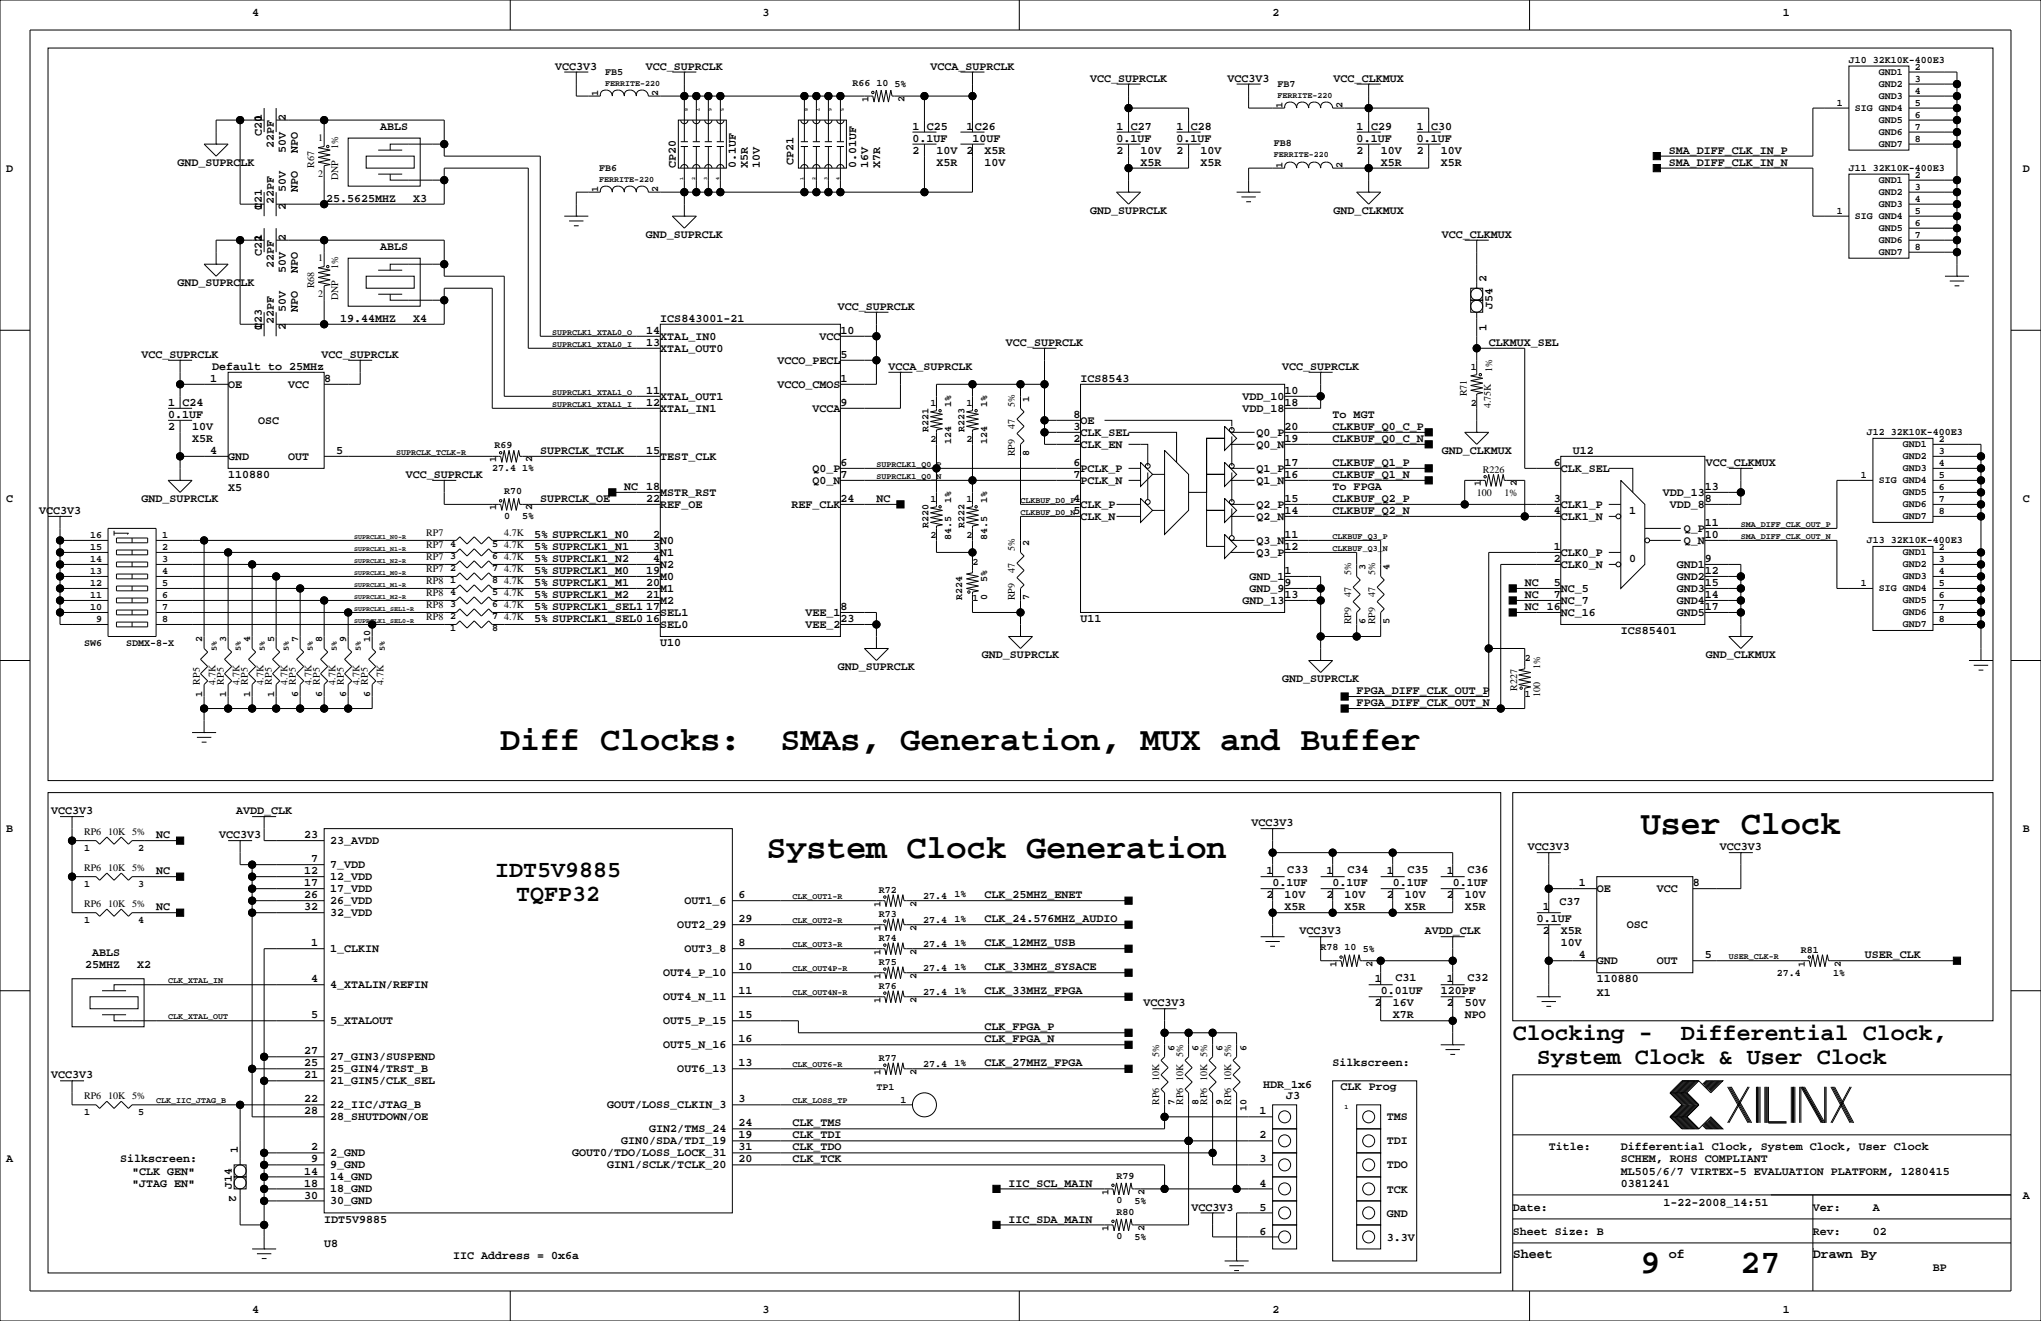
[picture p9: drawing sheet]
<svg xmlns="http://www.w3.org/2000/svg" width="432mm" height="279mm" viewBox="0 0 432 279" stroke-linecap="round" stroke-linejoin="round" font-family="sans-serif">
<defs><g id="words">
<g font-size="7.1">
<text x="105.8" y="158.6">Diff Clocks:</text>
<text x="165.1" y="158.6">SMAs, Generation, MUX and Buffer</text>
<text x="347.1" y="176.4">User Clock</text>
<text x="162.1" y="181.4">System Clock Generation</text>
<text x="347" y="269.3">9</text>
<text x="368.2" y="269.3">27</text>
</g>
<g font-size="4.9">
<text x="104.8" y="185.5">IDT5V9885</text>
<text x="109.2" y="190.6">TQFP32</text>
<text x="320" y="220">Clocking -</text>
<text x="355.6" y="220">Differential Clock,</text>
<text x="325.1" y="225.1">System Clock &amp; User Clock</text>
</g>
<g font-size="2.8">
<text x="320" y="266.1">Sheet</text>
<text x="353.1" y="266.1">of</text>
<text x="383.5" y="266.1">Drawn By</text>
</g>
<g font-size="2.5">
<text x="53.3" y="3.3">4</text>
<text x="161.3" y="3.3">3</text>
<text x="269.2" y="3.3">2</text>
<text x="377.2" y="3.3">1</text>
<text x="117.5" y="14.7">VCC3V3</text>
<text x="136.6" y="14.7">VCC_SUPRCLK</text>
<text x="196.8" y="14.7">VCCA_SUPRCLK</text>
<text x="230.6" y="17.3">VCC_SUPRCLK</text>
<text x="259.7" y="17.3">VCC3V3</text>
<text x="282.2" y="17.3">VCC_CLKMUX</text>
<text x="55.4" y="28.7" transform="rotate(-90 55.4 28.7)">C20</text>
<text x="55.4" y="25.6" transform="rotate(-90 55.4 25.6)">1</text>
<text x="60.5" y="25.6" transform="rotate(-90 60.5 25.6)">2</text>
<text x="80.4" y="27.4">ABLS</text>
<text x="193" y="27.4">1</text>
<text x="193" y="30">0.1UF</text>
<text x="196.1" y="27.4">C25</text>
<text x="204.5" y="27.4">1</text>
<text x="205.7" y="30">10UF</text>
<text x="206.2" y="27.4">C26</text>
<text x="236.2" y="27.4">1</text>
<text x="236.2" y="30">0.1UF</text>
<text x="239.3" y="27.4">C27</text>
<text x="248.9" y="27.4">1</text>
<text x="248.9" y="30">0.1UF</text>
<text x="252" y="27.4">C28</text>
<text x="287" y="27.4">1</text>
<text x="287" y="30">0.1UF</text>
<text x="290.1" y="27.4">C29</text>
<text x="299.7" y="27.4">1</text>
<text x="299.7" y="30">0.1UF</text>
<text x="302.8" y="27.4">C30</text>
<text x="37.6" y="35.1">GND_SUPRCLK</text>
<text x="57.9" y="31.3" transform="rotate(-90 57.9 31.3)">22PF</text>
<text x="60.5" y="32.4" transform="rotate(-90 60.5 32.4)">50V</text>
<text x="63" y="32.4" transform="rotate(-90 63 32.4)">NPO</text>
<text x="143" y="35.6" transform="rotate(-90 143 35.6)">CP20</text>
<text x="155.7" y="35.6" transform="rotate(-90 155.7 35.6)">0.1UF</text>
<text x="158.2" y="35.6" transform="rotate(-90 158.2 35.6)">X5R</text>
<text x="160.8" y="35.6" transform="rotate(-90 160.8 35.6)">10V</text>
<text x="167.9" y="34.8" transform="rotate(-90 167.9 34.8)">CP21</text>
<text x="181.1" y="35.6" transform="rotate(-90 181.1 35.6)">0.01UF</text>
<text x="183.6" y="35.6" transform="rotate(-90 183.6 35.6)">16V</text>
<text x="186.2" y="35.6" transform="rotate(-90 186.2 35.6)">X7R</text>
<text x="193" y="32.5">2</text>
<text x="198.1" y="32.5">10V</text>
<text x="198.1" y="35.1">X5R</text>
<text x="204.5" y="32.5">2</text>
<text x="208.3" y="32.5">X5R</text>
<text x="208.3" y="35.1">10V</text>
<text x="236.2" y="32.5">2</text>
<text x="241.3" y="32.5">10V</text>
<text x="241.3" y="35.1">X5R</text>
<text x="248.9" y="32.5">2</text>
<text x="254" y="35.1">X5R</text>
<text x="254" y="32.5">10V</text>
<text x="287" y="32.5">2</text>
<text x="292.1" y="35.1">X5R</text>
<text x="292.1" y="32.5">10V</text>
<text x="299.7" y="32.5">2</text>
<text x="304.8" y="32.5">10V</text>
<text x="304.8" y="35.1">X5R</text>
<text x="353.1" y="32.5">SMA_DIFF_CLK_IN_P</text>
<text x="353.1" y="35.1">SMA_DIFF_CLK_IN_N</text>
<text x="1.3" y="36.3">D</text>
<text x="60.5" y="40.6" transform="rotate(-90 60.5 40.6)">50V</text>
<text x="63" y="40.6" transform="rotate(-90 63 40.6)">NPO</text>
<text x="428" y="36.3">D</text>
<text x="55.4" y="44.4" transform="rotate(-90 55.4 44.4)">1</text>
<text x="55.4" y="44.3" transform="rotate(-90 55.4 44.3)">C21</text>
<text x="57.9" y="43.2" transform="rotate(-90 57.9 43.2)">22PF</text>
<text x="60.5" y="44.4" transform="rotate(-90 60.5 44.4)">2</text>
<text x="69" y="42.7">25.5625MHZ</text>
<text x="87.4" y="42.7">X3</text>
<text x="230.6" y="45.2">GND_SUPRCLK</text>
<text x="282.2" y="45.2">GND_CLKMUX</text>
<text x="55.4" y="51" transform="rotate(-90 55.4 51)">1</text>
<text x="60.5" y="51" transform="rotate(-90 60.5 51)">2</text>
<text x="80.4" y="52.8">ABLS</text>
<text x="136.6" y="50.3">GND_SUPRCLK</text>
<text x="305" y="50.3">VCC_CLKMUX</text>
<text x="55.4" y="54.1" transform="rotate(-90 55.4 54.1)">C22</text>
<text x="57.9" y="56.7" transform="rotate(-90 57.9 56.7)">22PF</text>
<text x="60.5" y="57.8" transform="rotate(-90 60.5 57.8)">50V</text>
<text x="63" y="57.8" transform="rotate(-90 63 57.8)">NPO</text>
<text x="314.5" y="59.7" transform="rotate(-90 314.5 59.7)">2</text>
<text x="37.6" y="60.5">GND_SUPRCLK</text>
<text x="177.3" y="65.5">VCC_SUPRCLK</text>
<text x="315.7" y="65.4" transform="rotate(-90 315.7 65.4)">J54</text>
<text x="55.4" y="69.8" transform="rotate(-90 55.4 69.8)">1</text>
<text x="55.4" y="69.7" transform="rotate(-90 55.4 69.7)">C23</text>
<text x="57.9" y="68.6" transform="rotate(-90 57.9 68.6)">22PF</text>
<text x="60.5" y="69.8" transform="rotate(-90 60.5 69.8)">2</text>
<text x="60.5" y="66" transform="rotate(-90 60.5 66)">50V</text>
<text x="63" y="66" transform="rotate(-90 63 66)">NPO</text>
<text x="72" y="68.1">19.44MHZ</text>
<text x="87.4" y="68.1">X4</text>
<text x="136.7" y="70.6">14</text>
<text x="139.7" y="71.8">XTAL_IN0</text>
<text x="139.7" y="68.1">ICS843001-21</text>
<text x="173.4" y="71.8">VCC</text>
<text x="177.8" y="70.6">10</text>
<text x="314.5" y="70.1" transform="rotate(-90 314.5 70.1)">1</text>
<text x="30" y="75.7">VCC_SUPRCLK</text>
<text x="68.1" y="75.7">VCC_SUPRCLK</text>
<text x="136.7" y="73.2">13</text>
<text x="139.7" y="74.4">XTAL_OUT0</text>
<text x="164.5" y="76.9">VCCO_PECL</text>
<text x="177.8" y="75.7">5</text>
<text x="212.8" y="73.2">VCC_SUPRCLK</text>
<text x="315" y="73.2">CLKMUX_SEL</text>
<text x="44.4" y="80.8">1</text>
<text x="44.9" y="78.2">Default to 25MHz</text>
<text x="48.3" y="82">OE</text>
<text x="61" y="82">VCC</text>
<text x="68.6" y="80.8">8</text>
<text x="136.7" y="83.3">11</text>
<text x="164.5" y="82">VCCO_CMOS</text>
<text x="177.8" y="80.8">1</text>
<text x="188" y="78.2">VCCA_SUPRCLK</text>
<text x="228.6" y="80.8">ICS8543</text>
<text x="271.3" y="78.2">VCC_SUPRCLK</text>
<text x="271.8" y="83.3">10</text>
<text x="35.6" y="85.9">1</text>
<text x="35.6" y="88.4">0.1UF</text>
<text x="38.6" y="85.9">C24</text>
<text x="54.6" y="89.7">OSC</text>
<text x="136.7" y="85.9">12</text>
<text x="139.7" y="84.5">XTAL_OUT1</text>
<text x="139.7" y="87.1">XTAL_IN1</text>
<text x="171.9" y="87.1">VCCA</text>
<text x="177.8" y="85.9">9</text>
<text x="227.1" y="88.4">8</text>
<text x="228.6" y="89.6">OE</text>
<text x="262.9" y="87.1">VDD_18</text>
<text x="262.9" y="84.5">VDD_10</text>
<text x="271.8" y="85.9">18</text>
<text x="281.9" y="88.4">To MGT</text>
<text x="35.6" y="90.9">2</text>
<text x="40.6" y="90.9">10V</text>
<text x="40.6" y="93.5">X5R</text>
<text x="227.1" y="93.5">2</text>
<text x="227.1" y="90.9">3</text>
<text x="228.6" y="94.7">CLK_EN</text>
<text x="228.6" y="92.1">CLK_SEL</text>
<text x="265.9" y="92.1">Q0_P</text>
<text x="265.9" y="94.7">Q0_N</text>
<text x="271.8" y="90.9">20</text>
<text x="271.8" y="93.5">19</text>
<text x="281.9" y="93.5">CLKBUF_Q0_C_N</text>
<text x="281.9" y="90.9">CLKBUF_Q0_C_P</text>
<text x="44.4" y="96">4</text>
<text x="48.3" y="97.3">GND</text>
<text x="48.3" y="101.1">110880</text>
<text x="61" y="97.3">OUT</text>
<text x="71.1" y="96">5</text>
<text x="85.8" y="101.1">VCC_SUPRCLK</text>
<text x="114.3" y="96">SUPRCLK_TCLK</text>
<text x="136.7" y="96">15</text>
<text x="139.7" y="97.2">TEST_CLK</text>
<text x="171.9" y="99.8">Q0_P</text>
<text x="177.8" y="101.1">7</text>
<text x="177.8" y="98.6">6</text>
<text x="227.1" y="98.6">6</text>
<text x="227.1" y="101.1">7</text>
<text x="228.6" y="99.8">PCLK_P</text>
<text x="265.9" y="99.8">Q1_P</text>
<text x="271.8" y="98.6">17</text>
<text x="271.8" y="101.1">16</text>
<text x="281.9" y="101.1">CLKBUF_Q1_N</text>
<text x="281.9" y="98.6">CLKBUF_Q1_P</text>
<text x="305" y="96">GND_CLKMUX</text>
<text x="328.7" y="98.6">6</text>
<text x="330.2" y="99.8">CLK_SEL</text>
<text x="332.7" y="96">U12</text>
<text x="360.9" y="98.6">VCC_CLKMUX</text>
<text x="1.3" y="106.2">C</text>
<text x="30" y="106.2">GND_SUPRCLK</text>
<text x="48.3" y="103.9">X5</text>
<text x="114.3" y="106.2">SUPRCLK_OE</text>
<text x="132.1" y="103.6">NC 18</text>
<text x="136.7" y="106.2">22</text>
<text x="139.7" y="107.4">REF_OE</text>
<text x="139.7" y="104.8">MSTR_RST</text>
<text x="167.4" y="107.4">REF_CLK</text>
<text x="171.9" y="102.3">Q0_N</text>
<text x="177.8" y="106.2">24</text>
<text x="185.4" y="106.2">NC</text>
<text x="227.1" y="106.2">4</text>
<text x="228.6" y="102.3">PCLK_N</text>
<text x="228.6" y="107.4">CLK_P</text>
<text x="265.9" y="107.4">Q2_P</text>
<text x="265.9" y="102.3">Q1_N</text>
<text x="271.8" y="106.2">15</text>
<text x="281.9" y="103.6">To FPGA</text>
<text x="281.9" y="106.2">CLKBUF_Q2_P</text>
<text x="328.7" y="106.2">3</text>
<text x="330.2" y="107.4">CLK1_P</text>
<text x="351.8" y="104.8">VDD_13</text>
<text x="353.3" y="107.4">VDD_8</text>
<text x="360.7" y="106.2">8</text>
<text x="360.7" y="103.6">13</text>
<text x="428" y="106.2">C</text>
<text x="8.3" y="108.7">VCC3V3</text>
<text x="113" y="113.8">5% SUPRCLK1_N0</text>
<text x="138.2" y="113.8">2</text>
<text x="227.1" y="108.7">5</text>
<text x="228.6" y="109.9">CLK_N</text>
<text x="265.9" y="109.9">Q2_N</text>
<text x="271.8" y="113.8">11</text>
<text x="271.8" y="108.7">14</text>
<text x="281.9" y="108.7">CLKBUF_Q2_N</text>
<text x="328.7" y="108.7">4</text>
<text x="330.2" y="109.9">CLK1_N</text>
<text x="344.7" y="108.6">1</text>
<text x="356.2" y="112.5">Q_P</text>
<text x="360.7" y="113.8">10</text>
<text x="360.7" y="111.3">11</text>
<text x="113" y="118.9">5% SUPRCLK1_N2</text>
<text x="113" y="116.3">5% SUPRCLK1_N1</text>
<text x="138.2" y="116.3">3</text>
<text x="138.2" y="118.9">4</text>
<text x="139.7" y="117.5">N1</text>
<text x="139.7" y="115">N0</text>
<text x="265.9" y="115">Q3_N</text>
<text x="265.9" y="117.5">Q3_P</text>
<text x="271.8" y="116.3">12</text>
<text x="328.7" y="118.9">2</text>
<text x="328.7" y="116.3">1</text>
<text x="330.2" y="117.5">CLK0_P</text>
<text x="344.7" y="118.8">0</text>
<text x="356.2" y="115">Q_N</text>
<text x="360.7" y="118.9">9</text>
<text x="113" y="124">5% SUPRCLK1_M1</text>
<text x="113" y="121.4">5% SUPRCLK1_M0</text>
<text x="136.7" y="121.4">19</text>
<text x="136.7" y="124">20</text>
<text x="139.7" y="122.6">M0</text>
<text x="139.7" y="120.1">N2</text>
<text x="139.7" y="125.2">M1</text>
<text x="264.4" y="122.6">GND_1</text>
<text x="264.4" y="125.2">GND_9</text>
<text x="271.8" y="121.4">1</text>
<text x="271.8" y="124">9</text>
<text x="322.6" y="124">NC</text>
<text x="328.7" y="124">5</text>
<text x="330.2" y="120.1">CLK0_N</text>
<text x="330.2" y="125.2">NC_5</text>
<text x="354.8" y="122.6">GND2</text>
<text x="354.8" y="125.2">GND3</text>
<text x="354.8" y="120.1">GND1</text>
<text x="360.7" y="124">15</text>
<text x="360.7" y="121.4">12</text>
<text x="113" y="131.6">5% SUPRCLK1_SEL0</text>
<text x="113" y="129">5% SUPRCLK1_SEL1</text>
<text x="113" y="126.5">5% SUPRCLK1_M2</text>
<text x="136.7" y="129">17</text>
<text x="136.7" y="131.6">16</text>
<text x="136.7" y="126.5">21</text>
<text x="139.7" y="130.2">SEL1</text>
<text x="139.7" y="127.7">M2</text>
<text x="170.4" y="130.2">VEE_1</text>
<text x="177.8" y="129">8</text>
<text x="177.8" y="131.6">23</text>
<text x="228.6" y="131.6">U11</text>
<text x="262.9" y="127.7">GND_13</text>
<text x="271.8" y="126.5">13</text>
<text x="322.6" y="129">NC 16</text>
<text x="322.6" y="126.5">NC</text>
<text x="328.7" y="126.5">7</text>
<text x="330.2" y="127.7">NC_7</text>
<text x="330.2" y="130.2">NC_16</text>
<text x="354.8" y="127.7">GND4</text>
<text x="354.8" y="130.2">GND5</text>
<text x="360.7" y="126.5">14</text>
<text x="360.7" y="129">17</text>
<text x="139.7" y="132.8">SEL0</text>
<text x="139.7" y="136.7">U10</text>
<text x="170.4" y="132.8">VEE_2</text>
<text x="342.9" y="134.1">ICS85401</text>
<text x="177.3" y="141.7">GND_SUPRCLK</text>
<text x="207.8" y="139.2">GND_SUPRCLK</text>
<text x="360.9" y="139.2">GND_CLKMUX</text>
<text x="271.3" y="144.3">GND_SUPRCLK</text>
<text x="287" y="146.8">FPGA_DIFF_CLK_OUT_P</text>
<text x="287" y="149.4">FPGA_DIFF_CLK_OUT_N</text>
<text x="10.8" y="172.2">VCC3V3</text>
<text x="50" y="172.2">AVDD_CLK</text>
<text x="1.3" y="176">B</text>
<text x="33" y="177.3">NC</text>
<text x="46.4" y="177.3">VCC3V3</text>
<text x="64.3" y="177.3">23</text>
<text x="69.8" y="178.5">23_AVDD</text>
<text x="264.8" y="174.8">VCC3V3</text>
<text x="323.2" y="179.8">VCC3V3</text>
<text x="363.9" y="179.8">VCC3V3</text>
<text x="428" y="176">B</text>
<text x="33" y="184.9">NC</text>
<text x="64.3" y="184.9">12</text>
<text x="65.8" y="182.4">7</text>
<text x="69.8" y="183.6">7_VDD</text>
<text x="268" y="184.9">1</text>
<text x="272.4" y="184.6">C33</text>
<text x="280.7" y="184.9">1</text>
<text x="285.1" y="184.6">C34</text>
<text x="293.4" y="184.9">1</text>
<text x="297.8" y="184.6">C35</text>
<text x="306.1" y="184.9">1</text>
<text x="310.5" y="184.6">C36</text>
<text x="64.3" y="190">26</text>
<text x="64.3" y="187.5">17</text>
<text x="69.8" y="191.2">26_VDD</text>
<text x="69.8" y="188.7">17_VDD</text>
<text x="69.8" y="186.1">12_VDD</text>
<text x="144.8" y="191.2">OUT1_6</text>
<text x="156.2" y="190">6</text>
<text x="208.3" y="190">CLK_25MHZ_ENET</text>
<text x="268" y="190">2</text>
<text x="269.2" y="187.5">0.1UF</text>
<text x="271.8" y="190">10V</text>
<text x="280.7" y="190">2</text>
<text x="281.9" y="187.5">0.1UF</text>
<text x="284.5" y="190">10V</text>
<text x="293.4" y="190">2</text>
<text x="294.6" y="187.5">0.1UF</text>
<text x="297.2" y="190">10V</text>
<text x="306.1" y="190">2</text>
<text x="307.3" y="187.5">0.1UF</text>
<text x="309.9" y="190">10V</text>
<text x="329.9" y="191.5">C37</text>
<text x="334" y="187.5">1</text>
<text x="337.8" y="188.7">OE</text>
<text x="350.5" y="188.7">VCC</text>
<text x="358.1" y="187.5">8</text>
<text x="33" y="192.5">NC</text>
<text x="64.3" y="192.5">32</text>
<text x="69.8" y="193.7">32_VDD</text>
<text x="143.3" y="196.3">OUT2_29</text>
<text x="156.2" y="195.1">29</text>
<text x="208.3" y="195.1">CLK_24.576MHZ_AUDIO</text>
<text x="271.8" y="192.5">X5R</text>
<text x="275" y="197.6">VCC3V3</text>
<text x="284.5" y="192.5">X5R</text>
<text x="297.2" y="192.5">X5R</text>
<text x="301.4" y="197.6">AVDD_CLK</text>
<text x="309.9" y="192.5">X5R</text>
<text x="325.1" y="195.1">0.1UF</text>
<text x="326.4" y="197.6">2</text>
<text x="326.4" y="192.5">1</text>
<text x="330.2" y="197.6">X5R</text>
<text x="344.2" y="196.3">OSC</text>
<text x="19.5" y="202.3">ABLS</text>
<text x="65.8" y="200.2">1</text>
<text x="69.8" y="201.4">1_CLKIN</text>
<text x="144.8" y="201.4">OUT3_8</text>
<text x="156.2" y="200.2">8</text>
<text x="208.3" y="200.2">CLK_12MHZ_USB</text>
<text x="330.2" y="200.2">10V</text>
<text x="334" y="202.7">4</text>
<text x="337.8" y="204">GND</text>
<text x="350.5" y="204">OUT</text>
<text x="360.7" y="202.7">5</text>
<text x="394.5" y="202.7">USER_CLK</text>
<text x="18" y="204.8">25MHZ</text>
<text x="29" y="204.8">X2</text>
<text x="65.8" y="207.8">4</text>
<text x="69.8" y="209">4_XTALIN/REFIN</text>
<text x="140.3" y="206.4">OUT4_P_10</text>
<text x="156.2" y="205.2">10</text>
<text x="208.3" y="205.2">CLK_33MHZ_SYSACE</text>
<text x="290.8" y="207.8">1</text>
<text x="295.2" y="207.4">C31</text>
<text x="306.1" y="207.8">1</text>
<text x="310.5" y="207.4">C32</text>
<text x="337.8" y="207.8">110880</text>
<text x="65.8" y="215.4">5</text>
<text x="140.3" y="211.5">OUT4_N_11</text>
<text x="156.2" y="215.4">15</text>
<text x="156.2" y="210.3">11</text>
<text x="208.3" y="210.3">CLK_33MHZ_FPGA</text>
<text x="241.9" y="212.9">VCC3V3</text>
<text x="290.8" y="212.9">2</text>
<text x="292.1" y="210.3">0.01UF</text>
<text x="294.6" y="212.9">16V</text>
<text x="294.6" y="215.4">X7R</text>
<text x="304.8" y="210.3">120PF</text>
<text x="306.1" y="212.9">2</text>
<text x="309.9" y="212.9">50V</text>
<text x="309.9" y="215.4">NPO</text>
<text x="337.8" y="210.6">X1</text>
<text x="69.8" y="216.6">5_XTALOUT</text>
<text x="140.3" y="216.6">OUT5_P_15</text>
<text x="140.3" y="221.7">OUT5_N_16</text>
<text x="156.2" y="220.5">16</text>
<text x="208.3" y="220.5">CLK_FPGA_N</text>
<text x="208.3" y="217.9">CLK_FPGA_P</text>
<text x="64.3" y="223">27</text>
<text x="64.3" y="225.6">25</text>
<text x="69.8" y="224.2">27_GIN3/SUSPEND</text>
<text x="69.8" y="226.8">25_GIN4/TRST_B</text>
<text x="143.3" y="226.8">OUT6_13</text>
<text x="156.2" y="225.6">13</text>
<text x="208.3" y="225.6">CLK_27MHZ_FPGA</text>
<text x="281.9" y="225.6">Silkscreen:</text>
<text x="10.8" y="228.1">VCC3V3</text>
<text x="64.3" y="233.2">22</text>
<text x="64.3" y="228.1">21</text>
<text x="69.8" y="229.3">21_GIN5/CLK_SEL</text>
<text x="156.2" y="233.2">3</text>
<text x="267.3" y="230.1">HDR_1x6</text>
<text x="272.1" y="232.4">J3</text>
<text x="283.6" y="230.6">CLK Prog</text>
<text x="64.3" y="235.7">28</text>
<text x="69.8" y="236.9">28_SHUTDOWN/OE</text>
<text x="69.8" y="234.4">22_IIC/JTAG_B</text>
<text x="128.5" y="234.4">GOUT/LOSS_CLKIN_3</text>
<text x="137.4" y="239.5">GIN2/TMS_24</text>
<text x="156.2" y="238.3">24</text>
<text x="167.6" y="238.3">CLK_TMS</text>
<text x="266.5" y="235.7">1</text>
<text x="293.4" y="237">TMS</text>
<text x="1.3" y="245.9">A</text>
<text x="25.4" y="245.9">Silkscreen:</text>
<text x="50.3" y="243.8" transform="rotate(-90 50.3 243.8)">1</text>
<text x="65.8" y="245.9">9</text>
<text x="65.8" y="243.3">2</text>
<text x="69.8" y="244.5">2_GND</text>
<text x="121.1" y="244.5">GOUT0/TDO/LOSS_LOCK_31</text>
<text x="131.4" y="242">GIN0/SDA/TDI_19</text>
<text x="156.2" y="240.8">19</text>
<text x="156.2" y="245.9">20</text>
<text x="156.2" y="243.3">31</text>
<text x="167.6" y="245.9">CLK_TCK</text>
<text x="167.6" y="240.8">CLK_TDI</text>
<text x="167.6" y="243.3">CLK_TDO</text>
<text x="266.5" y="245.9">3</text>
<text x="266.5" y="240.8">2</text>
<text x="293.4" y="242.1">TDI</text>
<text x="327.7" y="243.3">Title:</text>
<text x="342.9" y="245.9">SCHEM, ROHS COMPLIANT</text>
<text x="342.9" y="243.3">Differential Clock, System Clock, User Clock</text>
<text x="27.9" y="251">&quot;JTAG EN&quot;</text>
<text x="27.9" y="248.4">&quot;CLK GEN&quot;</text>
<text x="49" y="251.5" transform="rotate(-90 49 251.5)">J14</text>
<text x="64.3" y="248.4">14</text>
<text x="64.3" y="251">18</text>
<text x="69.8" y="247.1">9_GND</text>
<text x="69.8" y="249.6">14_GND</text>
<text x="128.5" y="247.1">GIN1/SCLK/TCLK_20</text>
<text x="213.4" y="251">IIC_SCL_MAIN</text>
<text x="266.5" y="251">4</text>
<text x="293.4" y="247.1">TDO</text>
<text x="342.9" y="251">0381241</text>
<text x="342.9" y="248.4">ML505/6/7 VIRTEX-5 EVALUATION PLATFORM, 1280415</text>
<text x="48.5" y="252.7" transform="rotate(90 48.5 252.7)">2</text>
<text x="64.3" y="253.5">30</text>
<text x="69.8" y="254.7">30_GND</text>
<text x="69.8" y="252.2">18_GND</text>
<text x="252.1" y="256">VCC3V3</text>
<text x="266.5" y="256">5</text>
<text x="293.4" y="252.2">TCK</text>
<text x="293.4" y="257.3">GND</text>
<text x="320" y="256">Date:</text>
<text x="351.9" y="255">1-22-2008_14:51</text>
<text x="383.5" y="256">Ver:</text>
<text x="396.2" y="256">A</text>
<text x="428" y="253.5">A</text>
<text x="68.6" y="263.7">U8</text>
<text x="68.6" y="258.6">IDT5V9885</text>
<text x="213.4" y="258.6">IIC_SDA_MAIN</text>
<text x="266.5" y="261.1">6</text>
<text x="293.4" y="262.4">3.3V</text>
<text x="320" y="261.1">Sheet Size: B</text>
<text x="383.5" y="261.1">Rev:</text>
<text x="396.2" y="261.1">02</text>
<text x="95.9" y="266.2">IIC Address = 0x6a</text>
<text x="408.9" y="268.7">BP</text>
<text x="53.3" y="277.6">4</text>
<text x="161.3" y="277.6">3</text>
<text x="269.2" y="277.6">2</text>
<text x="377.2" y="277.6">1</text>
</g>
<g font-size="2.1">
<text x="128" y="15.8">FB5</text>
<text x="391.2" y="13.3">J10</text>
<text x="396.2" y="13.3">32K10K-400E3</text>
<text x="397.5" y="15.8">GND1</text>
<text x="405.1" y="14.8">2</text>
<text x="405.1" y="17.3">3</text>
<text x="126.6" y="20.3" transform="rotate(-90 126.6 20.3)">1</text>
<text x="139.3" y="20.3" transform="rotate(-90 139.3 20.3)">2</text>
<text x="180.3" y="18.1">R66</text>
<text x="183.7" y="21.6" transform="rotate(-90 183.7 21.6)">1</text>
<text x="185.4" y="18.1">10</text>
<text x="189.2" y="18.4">5%</text>
<text x="191.3" y="21.6" transform="rotate(-90 191.3 21.6)">2</text>
<text x="270.3" y="18.4">FB7</text>
<text x="271.3" y="22.9" transform="rotate(-90 271.3 22.9)">1</text>
<text x="284" y="22.9" transform="rotate(-90 284 22.9)">2</text>
<text x="388.6" y="22.4">1</text>
<text x="392.4" y="23.5">SIG GND4</text>
<text x="397.5" y="18.4">GND2</text>
<text x="397.5" y="20.9">GND3</text>
<text x="405.1" y="19.9">4</text>
<text x="405.1" y="22.4">5</text>
<text x="67.3" y="29.8">1</text>
<text x="397.5" y="26">GND5</text>
<text x="397.5" y="28.5">GND6</text>
<text x="405.1" y="25">6</text>
<text x="405.1" y="27.5">7</text>
<text x="66.5" y="35.6" transform="rotate(-90 66.5 35.6)">R67</text>
<text x="71.6" y="31.5" transform="rotate(-90 71.6 31.5)">1%</text>
<text x="269.5" y="30.8">FB8</text>
<text x="271.3" y="35.6" transform="rotate(-90 271.3 35.6)">1</text>
<text x="284" y="35.6" transform="rotate(-90 284 35.6)">2</text>
<text x="397.5" y="31.1">GND7</text>
<text x="405.1" y="30">8</text>
<text x="67.3" y="37.4">2</text>
<text x="71.6" y="38.1" transform="rotate(-90 71.6 38.1)">DNP</text>
<text x="126.6" y="40.6" transform="rotate(-90 126.6 40.6)">1</text>
<text x="126.7" y="36.1">FB6</text>
<text x="139.3" y="40.6" transform="rotate(-90 139.3 40.6)">2</text>
<text x="391.2" y="36.1">J11</text>
<text x="396.2" y="36.1">32K10K-400E3</text>
<text x="397.5" y="38.7">GND1</text>
<text x="397.5" y="41.2">GND2</text>
<text x="405.1" y="37.7">2</text>
<text x="405.1" y="40.2">3</text>
<text x="388.6" y="45.3">1</text>
<text x="392.4" y="46.3">SIG GND4</text>
<text x="397.5" y="43.8">GND3</text>
<text x="405.1" y="42.7">4</text>
<text x="405.1" y="45.3">5</text>
<text x="405.1" y="47.8">6</text>
<text x="397.5" y="48.9">GND5</text>
<text x="397.5" y="51.4">GND6</text>
<text x="397.5" y="53.9">GND7</text>
<text x="405.1" y="50.4">7</text>
<text x="405.1" y="52.9">8</text>
<text x="67.3" y="55.2">1</text>
<text x="71.6" y="56.9" transform="rotate(-90 71.6 56.9)">1%</text>
<text x="66.5" y="61" transform="rotate(-90 66.5 61)">R68</text>
<text x="67.3" y="62.8">2</text>
<text x="71.6" y="63.5" transform="rotate(-90 71.6 63.5)">DNP</text>
<text x="310.3" y="83.8" transform="rotate(-90 310.3 83.8)">R71</text>
<text x="311.2" y="78.3">1</text>
<text x="315.7" y="78.7" transform="rotate(-90 315.7 78.7)">1%</text>
<text x="196.8" y="85.9">1</text>
<text x="201.3" y="86.1" transform="rotate(-90 201.3 86.1)">1%</text>
<text x="204.5" y="85.9">1</text>
<text x="208.9" y="86.1" transform="rotate(-90 208.9 86.1)">1%</text>
<text x="214.7" y="86.1" transform="rotate(-90 214.7 86.1)">5%</text>
<text x="217.8" y="85.1" transform="rotate(-90 217.8 85.1)">1</text>
<text x="311.2" y="85.9">2</text>
<text x="315.4" y="86.4" transform="rotate(-90 315.4 86.4)">4.75K</text>
<text x="104.6" y="94.8">R69</text>
<text x="196.4" y="91.4" transform="rotate(-90 196.4 91.4)">R221</text>
<text x="196.8" y="93.5">2</text>
<text x="201.3" y="94" transform="rotate(-90 201.3 94)">124</text>
<text x="204" y="91.4" transform="rotate(-90 204 91.4)">R223</text>
<text x="204.5" y="93.5">2</text>
<text x="208.9" y="94" transform="rotate(-90 208.9 94)">124</text>
<text x="214.7" y="90.7" transform="rotate(-90 214.7 90.7)">47</text>
<text x="395" y="92">J12</text>
<text x="400.1" y="92">32K10K-400E3</text>
<text x="402.6" y="94.6">GND1</text>
<text x="410.2" y="93.5">2</text>
<text x="104.1" y="99.7">27.4</text>
<text x="105" y="97.8" transform="rotate(-90 105 97.8)">1</text>
<text x="110.5" y="99.7">1%</text>
<text x="112.6" y="97.8" transform="rotate(-90 112.6 97.8)">2</text>
<text x="214.7" y="96.5" transform="rotate(-90 214.7 96.5)">RP9</text>
<text x="217.8" y="96.5" transform="rotate(-90 217.8 96.5)">8</text>
<text x="313.7" y="100">R226</text>
<text x="393.7" y="101.2">1</text>
<text x="402.6" y="97.1">GND2</text>
<text x="402.6" y="99.7">GND3</text>
<text x="410.2" y="101.2">5</text>
<text x="410.2" y="98.6">4</text>
<text x="410.2" y="96.1">3</text>
<text x="105" y="107.9" transform="rotate(-90 105 107.9)">1</text>
<text x="106.7" y="104.5">R70</text>
<text x="112.6" y="107.9" transform="rotate(-90 112.6 107.9)">2</text>
<text x="196.8" y="106.2">1</text>
<text x="201.3" y="106.4" transform="rotate(-90 201.3 106.4)">1%</text>
<text x="204.5" y="106.2">1</text>
<text x="208.9" y="106.4" transform="rotate(-90 208.9 106.4)">1%</text>
<text x="312.4" y="104.8">100</text>
<text x="313.3" y="102.9" transform="rotate(-90 313.3 102.9)">1</text>
<text x="318.3" y="104.8">1%</text>
<text x="320.9" y="102.9" transform="rotate(-90 320.9 102.9)">2</text>
<text x="397.5" y="102.2">SIG GND4</text>
<text x="402.6" y="104.7">GND5</text>
<text x="402.6" y="107.3">GND6</text>
<text x="410.2" y="106.2">7</text>
<text x="410.2" y="103.7">6</text>
<text x="19" y="113.9">16</text>
<text x="34.3" y="113.9">1</text>
<text x="90.2" y="113.4">RP7</text>
<text x="106.7" y="113.4">4.7K</text>
<text x="106.7" y="109.8">0</text>
<text x="110.5" y="109.8">5%</text>
<text x="196.4" y="111.8" transform="rotate(-90 196.4 111.8)">R220</text>
<text x="196.8" y="113.9">2</text>
<text x="204" y="111.8" transform="rotate(-90 204 111.8)">R222</text>
<text x="204.5" y="113.9">2</text>
<text x="402.6" y="109.8">GND7</text>
<text x="410.2" y="108.8">8</text>
<text x="19" y="116.4">15</text>
<text x="19" y="118.9">14</text>
<text x="34.3" y="116.4">2</text>
<text x="34.3" y="118.9">3</text>
<text x="90.2" y="118.5">RP7</text>
<text x="90.2" y="115.9">RP7</text>
<text x="95.2" y="118.2">3</text>
<text x="95.2" y="115.7">4</text>
<text x="104.1" y="118.2">6</text>
<text x="104.1" y="115.7">5</text>
<text x="106.7" y="118.5">4.7K</text>
<text x="106.7" y="115.9">4.7K</text>
<text x="201.3" y="114.3" transform="rotate(-90 201.3 114.3)">84.5</text>
<text x="205.7" y="119.5">2</text>
<text x="208.9" y="114.3" transform="rotate(-90 208.9 114.3)">84.5</text>
<text x="214.7" y="116.6" transform="rotate(-90 214.7 116.6)">5%</text>
<text x="217.8" y="115.6" transform="rotate(-90 217.8 115.6)">2</text>
<text x="395" y="114.9">J13</text>
<text x="400.1" y="114.9">32K10K-400E3</text>
<text x="402.6" y="117.4">GND1</text>
<text x="402.6" y="120">GND2</text>
<text x="410.2" y="116.4">2</text>
<text x="410.2" y="118.9">3</text>
<text x="19" y="121.5">13</text>
<text x="19" y="124">12</text>
<text x="34.3" y="121.5">4</text>
<text x="34.3" y="124">5</text>
<text x="90.2" y="123.5">RP8</text>
<text x="90.2" y="121">RP7</text>
<text x="95.2" y="125.8">4</text>
<text x="95.2" y="123.3">1</text>
<text x="95.2" y="120.8">2</text>
<text x="104.1" y="125.8">5</text>
<text x="104.1" y="123.3">8</text>
<text x="104.1" y="120.8">7</text>
<text x="106.7" y="123.5">4.7K</text>
<text x="106.7" y="121">4.7K</text>
<text x="208.9" y="123.2" transform="rotate(-90 208.9 123.2)">5%</text>
<text x="214.7" y="121.2" transform="rotate(-90 214.7 121.2)">47</text>
<text x="285.9" y="121.7" transform="rotate(-90 285.9 121.7)">5%</text>
<text x="288.9" y="120.7" transform="rotate(-90 288.9 120.7)">3</text>
<text x="290.9" y="121.7" transform="rotate(-90 290.9 121.7)">5%</text>
<text x="294" y="120.7" transform="rotate(-90 294 120.7)">4</text>
<text x="393.7" y="124">1</text>
<text x="397.5" y="125.1">SIG GND4</text>
<text x="402.6" y="122.5">GND3</text>
<text x="410.2" y="121.5">4</text>
<text x="410.2" y="124">5</text>
<text x="19" y="126.6">11</text>
<text x="19" y="129.1">10</text>
<text x="20.3" y="131.6">9</text>
<text x="34.3" y="126.6">6</text>
<text x="34.3" y="129.1">7</text>
<text x="34.3" y="131.6">8</text>
<text x="90.2" y="131.2">RP8</text>
<text x="90.2" y="128.6">RP8</text>
<text x="90.2" y="126.1">RP8</text>
<text x="95.2" y="130.9">2</text>
<text x="95.2" y="128.4">3</text>
<text x="104.1" y="130.9">7</text>
<text x="104.1" y="128.4">6</text>
<text x="106.7" y="131.2">4.7K</text>
<text x="106.7" y="128.6">4.7K</text>
<text x="106.7" y="126.1">4.7K</text>
<text x="203.5" y="127" transform="rotate(-90 203.5 127)">R224</text>
<text x="205.7" y="127.1">1</text>
<text x="208.9" y="127" transform="rotate(-90 208.9 127)">0</text>
<text x="214.7" y="127" transform="rotate(-90 214.7 127)">RP9</text>
<text x="217.8" y="127" transform="rotate(-90 217.8 127)">7</text>
<text x="285.9" y="126.2" transform="rotate(-90 285.9 126.2)">47</text>
<text x="290.9" y="126.2" transform="rotate(-90 290.9 126.2)">47</text>
<text x="402.6" y="127.6">GND5</text>
<text x="402.6" y="130.1">GND6</text>
<text x="410.2" y="126.6">6</text>
<text x="410.2" y="129.1">7</text>
<text x="410.2" y="131.6">8</text>
<text x="17.8" y="136.7">SW6</text>
<text x="26.7" y="136.7">SDMX-8-X</text>
<text x="42.7" y="135.9" transform="rotate(-90 42.7 135.9)">2</text>
<text x="47.8" y="135.9" transform="rotate(-90 47.8 135.9)">3</text>
<text x="52.9" y="135.9" transform="rotate(-90 52.9 135.9)">4</text>
<text x="58" y="135.9" transform="rotate(-90 58 135.9)">5</text>
<text x="63.1" y="135.9" transform="rotate(-90 63.1 135.9)">7</text>
<text x="68.1" y="135.9" transform="rotate(-90 68.1 135.9)">8</text>
<text x="73.2" y="135.9" transform="rotate(-90 73.2 135.9)">9</text>
<text x="78.3" y="135.9" transform="rotate(-90 78.3 135.9)">10</text>
<text x="95.2" y="133.5">1</text>
<text x="104.1" y="133.5">8</text>
<text x="285.9" y="132.1" transform="rotate(-90 285.9 132.1)">RP9</text>
<text x="288.9" y="132.1" transform="rotate(-90 288.9 132.1)">6</text>
<text x="290.9" y="132.1" transform="rotate(-90 290.9 132.1)">RP9</text>
<text x="294" y="132.1" transform="rotate(-90 294 132.1)">5</text>
<text x="402.6" y="132.7">GND7</text>
<text x="322.6" y="139.8">2</text>
<text x="325.8" y="141.5" transform="rotate(-90 325.8 141.5)">1%</text>
<text x="42.7" y="147.3" transform="rotate(-90 42.7 147.3)">1 RP5</text>
<text x="45.6" y="144.8" transform="rotate(-90 45.6 144.8)">4.7K</text>
<text x="47.8" y="147.3" transform="rotate(-90 47.8 147.3)">1 RP5</text>
<text x="50.6" y="144.8" transform="rotate(-90 50.6 144.8)">4.7K</text>
<text x="52.9" y="147.3" transform="rotate(-90 52.9 147.3)">1 RP5</text>
<text x="55.7" y="144.8" transform="rotate(-90 55.7 144.8)">4.7K</text>
<text x="58" y="147.3" transform="rotate(-90 58 147.3)">1 RP5</text>
<text x="60.8" y="144.8" transform="rotate(-90 60.8 144.8)">4.7K</text>
<text x="63.1" y="147.3" transform="rotate(-90 63.1 147.3)">6 RP5</text>
<text x="65.9" y="144.8" transform="rotate(-90 65.9 144.8)">4.7K</text>
<text x="68.1" y="147.3" transform="rotate(-90 68.1 147.3)">6 RP5</text>
<text x="71" y="144.8" transform="rotate(-90 71 144.8)">4.7K</text>
<text x="73.2" y="147.3" transform="rotate(-90 73.2 147.3)">6 RP5</text>
<text x="76" y="144.8" transform="rotate(-90 76 144.8)">4.7K</text>
<text x="78.3" y="147.3" transform="rotate(-90 78.3 147.3)">6 RP5</text>
<text x="81.1" y="144.8" transform="rotate(-90 81.1 144.8)">4.7K</text>
<text x="321" y="146" transform="rotate(-90 321 146)">R227</text>
<text x="322.6" y="147.4">1</text>
<text x="325.8" y="147.3" transform="rotate(-90 325.8 147.3)">100</text>
<text x="17.8" y="179.9">1</text>
<text x="17.8" y="176.6">RP6</text>
<text x="22.9" y="176.6">10K 5%</text>
<text x="29.2" y="179.9">2</text>
<text x="17.8" y="184.3">RP6</text>
<text x="22.9" y="184.3">10K 5%</text>
<text x="17.8" y="187.5">1</text>
<text x="17.8" y="191.9">RP6</text>
<text x="22.9" y="191.9">10K 5%</text>
<text x="29.2" y="187.5">3</text>
<text x="185.9" y="188.8">R72</text>
<text x="186.3" y="191.8" transform="rotate(-90 186.3 191.8)">1</text>
<text x="193.9" y="191.8" transform="rotate(-90 193.9 191.8)">2</text>
<text x="195.3" y="190.1">27.4</text>
<text x="201.9" y="189.8">1%</text>
<text x="17.8" y="195.1">1</text>
<text x="29.2" y="195.1">4</text>
<text x="185.9" y="193.9">R73</text>
<text x="186.3" y="196.8" transform="rotate(-90 186.3 196.8)">1</text>
<text x="193.9" y="196.8" transform="rotate(-90 193.9 196.8)">2</text>
<text x="195.3" y="195.2">27.4</text>
<text x="201.9" y="194.9">1%</text>
<text x="185.9" y="199">R74</text>
<text x="186.3" y="201.9" transform="rotate(-90 186.3 201.9)">1</text>
<text x="193.9" y="201.9" transform="rotate(-90 193.9 201.9)">2</text>
<text x="195.3" y="200.2">27.4</text>
<text x="201.9" y="200">1%</text>
<text x="279.4" y="201">R78</text>
<text x="284.5" y="201">10</text>
<text x="288.3" y="201.3">5%</text>
<text x="381" y="201.5">R81</text>
<text x="185.9" y="209.1">R76</text>
<text x="185.9" y="204">R75</text>
<text x="186.3" y="207" transform="rotate(-90 186.3 207)">1</text>
<text x="193.9" y="207" transform="rotate(-90 193.9 207)">2</text>
<text x="195.3" y="205.3">27.4</text>
<text x="201.9" y="205.1">1%</text>
<text x="282.8" y="204.5" transform="rotate(-90 282.8 204.5)">1</text>
<text x="290.4" y="204.5" transform="rotate(-90 290.4 204.5)">2</text>
<text x="375.9" y="206.3">27.4</text>
<text x="381.8" y="204.5" transform="rotate(-90 381.8 204.5)">1</text>
<text x="387.9" y="206.3">1%</text>
<text x="389.5" y="204.5" transform="rotate(-90 389.5 204.5)">2</text>
<text x="186.3" y="212.1" transform="rotate(-90 186.3 212.1)">1</text>
<text x="193.9" y="212.1" transform="rotate(-90 193.9 212.1)">2</text>
<text x="195.3" y="210.4">27.4</text>
<text x="201.9" y="210.1">1%</text>
<text x="185.9" y="224.4">R77</text>
<text x="186.3" y="227.3" transform="rotate(-90 186.3 227.3)">1</text>
<text x="193.9" y="227.3" transform="rotate(-90 193.9 227.3)">2</text>
<text x="195.3" y="225.6">27.4</text>
<text x="201.9" y="225.4">1%</text>
<text x="248.5" y="222.2" transform="rotate(-90 248.5 222.2)">6</text>
<text x="253.6" y="222.2" transform="rotate(-90 253.6 222.2)">6</text>
<text x="258.6" y="222.2" transform="rotate(-90 258.6 222.2)">6</text>
<text x="263.7" y="222.2" transform="rotate(-90 263.7 222.2)">6</text>
<text x="17.8" y="232.5">RP6</text>
<text x="22.9" y="232.5">10K 5%</text>
<text x="185.4" y="230.5">TP1</text>
<text x="190.5" y="233.2">1</text>
<text x="245.2" y="233.7" transform="rotate(-90 245.2 233.7)">RP6</text>
<text x="245.2" y="228.6" transform="rotate(-90 245.2 228.6)">10K 5%</text>
<text x="248.5" y="233.7" transform="rotate(-90 248.5 233.7)">7</text>
<text x="250.3" y="233.7" transform="rotate(-90 250.3 233.7)">RP6</text>
<text x="250.3" y="228.6" transform="rotate(-90 250.3 228.6)">10K 5%</text>
<text x="253.6" y="233.7" transform="rotate(-90 253.6 233.7)">8</text>
<text x="255.4" y="233.7" transform="rotate(-90 255.4 233.7)">RP6</text>
<text x="255.4" y="228.6" transform="rotate(-90 255.4 228.6)">10K 5%</text>
<text x="258.6" y="233.7" transform="rotate(-90 258.6 233.7)">9</text>
<text x="260.5" y="233.7" transform="rotate(-90 260.5 233.7)">RP6</text>
<text x="260.5" y="228.6" transform="rotate(-90 260.5 228.6)">10K 5%</text>
<text x="17.8" y="235.8">1</text>
<text x="29.2" y="235.8">5</text>
<text x="263.7" y="234.9" transform="rotate(-90 263.7 234.9)">10</text>
<text x="236.2" y="249.3">R79</text>
<text x="234.5" y="252.7" transform="rotate(-90 234.5 252.7)">1</text>
<text x="236.2" y="256.9">R80</text>
<text x="236.2" y="254.3">0</text>
<text x="240" y="254.6">5%</text>
<text x="242.1" y="252.7" transform="rotate(-90 242.1 252.7)">2</text>
<text x="234.5" y="260.3" transform="rotate(-90 234.5 260.3)">1</text>
<text x="236.2" y="262">0</text>
<text x="240" y="262.2">5%</text>
<text x="242.1" y="260.3" transform="rotate(-90 242.1 260.3)">2</text>
</g>
<g font-size="1.8">
<text x="128" y="18.2">FERRITE-220</text>
<text x="270.3" y="20.7">FERRITE-220</text>
<text x="269.5" y="33.2">FERRITE-220</text>
<text x="126.7" y="38.5">FERRITE-220</text>
<text x="116.8" y="70.8">SUPRCLK1_XTAL0_O</text>
<text x="116.8" y="73.3">SUPRCLK1_XTAL0_I</text>
<text x="116.8" y="83.5">SUPRCLK1_XTAL1_O</text>
<text x="116.8" y="86">SUPRCLK1_XTAL1_I</text>
<text x="83.8" y="96.2">SUPRCLK_TCLK-R</text>
<text x="185.4" y="101.2">SUPRCLK1_Q0_N</text>
<text x="185.4" y="98.7">SUPRCLK1_Q0_P</text>
<text x="215.9" y="106.3">CLKBUF_D0_P</text>
<text x="215.9" y="108.9">CLKBUF_D0_N</text>
<text x="281.9" y="113.9">CLKBUF_Q3_P</text>
<text x="368.3" y="113.9">SMA_DIFF_CLK_OUT_N</text>
<text x="368.3" y="111.4">SMA_DIFF_CLK_OUT_P</text>
<text x="281.9" y="116.5">CLKBUF_Q3_N</text>
<text x="45.9" y="137.7" transform="rotate(-90 45.9 137.7)">5%</text>
<text x="50.9" y="137.7" transform="rotate(-90 50.9 137.7)">5%</text>
<text x="56" y="137.7" transform="rotate(-90 56 137.7)">5%</text>
<text x="61.1" y="137.7" transform="rotate(-90 61.1 137.7)">5%</text>
<text x="66.2" y="137.7" transform="rotate(-90 66.2 137.7)">5%</text>
<text x="71.3" y="137.7" transform="rotate(-90 71.3 137.7)">5%</text>
<text x="76.3" y="137.7" transform="rotate(-90 76.3 137.7)">5%</text>
<text x="81.4" y="137.7" transform="rotate(-90 81.4 137.7)">5%</text>
<text x="167.6" y="190.1">CLK_OUT1-R</text>
<text x="167.6" y="195.2">CLK_OUT2-R</text>
<text x="167.6" y="200.3">CLK_OUT3-R</text>
<text x="365.8" y="202.8">USER_CLK-R</text>
<text x="35.6" y="207.9">CLK_XTAL_IN</text>
<text x="167.6" y="205.4">CLK_OUT4P-R</text>
<text x="35.6" y="215.5">CLK_XTAL_OUT</text>
<text x="167.6" y="210.5">CLK_OUT4N-R</text>
<text x="167.6" y="225.7">CLK_OUT6-R</text>
<text x="33" y="233.3">CLK_IIC_JTAG_B</text>
<text x="167.6" y="233.3">CLK_LOSS_TP</text>
</g>
<g font-size="1.4">
<text x="74.9" y="119.1">SUPRCLK1_N2-R</text>
<text x="74.9" y="114">SUPRCLK1_N0-R</text>
<text x="74.9" y="116.6">SUPRCLK1_N1-R</text>
<text x="74.9" y="121.6">SUPRCLK1_M0-R</text>
<text x="74.9" y="124.2">SUPRCLK1_M1-R</text>
<text x="74.9" y="126.7">SUPRCLK1_M2-R</text>
<text x="74.9" y="129.3">SUPRCLK1_SEL1-R</text>
<text x="74.9" y="131.8">SUPRCLK1_SEL0-R</text>
<text x="284.5" y="234.7">1</text>
</g>
<g font-size="1.1">
<text x="144.9" y="22.9" transform="rotate(90 144.9 22.9)">8</text>
<text x="147.4" y="22.9" transform="rotate(90 147.4 22.9)">7</text>
<text x="150" y="22.9" transform="rotate(90 150 22.9)">6</text>
<text x="152.5" y="22.9" transform="rotate(90 152.5 22.9)">5</text>
<text x="170.3" y="22.9" transform="rotate(90 170.3 22.9)">8</text>
<text x="172.8" y="22.9" transform="rotate(90 172.8 22.9)">7</text>
<text x="175.4" y="22.9" transform="rotate(90 175.4 22.9)">6</text>
<text x="177.9" y="22.9" transform="rotate(90 177.9 22.9)">5</text>
<text x="144.6" y="38.1" transform="rotate(-90 144.6 38.1)">1</text>
<text x="147.1" y="38.1" transform="rotate(-90 147.1 38.1)">2</text>
<text x="149.6" y="38.1" transform="rotate(-90 149.6 38.1)">3</text>
<text x="152.2" y="38.1" transform="rotate(-90 152.2 38.1)">4</text>
<text x="170" y="38.1" transform="rotate(-90 170 38.1)">1</text>
<text x="172.5" y="38.1" transform="rotate(-90 172.5 38.1)">2</text>
<text x="175" y="38.1" transform="rotate(-90 175 38.1)">3</text>
<text x="177.6" y="38.1" transform="rotate(-90 177.6 38.1)">4</text>
</g>
</g></defs>
<g fill="none" stroke="#000" stroke-width=".21">
<path d="M0 0h431.8v279.4h-431.8zM6.3 6.4h419.1v266.6h-419.1zM10.2 10.2h411.4v154.9h-411.4zM107.9 0v6.4M119.4 15.2h5.1M121.9 15.2h.1M121.9 15.2v5.1h5.1M128.3 19.1a1.02 1.02 0 0 0-1.3 1.2M128.3 19.1a1.27 1.27 0 0 1 1.2 1.2M130.8 19.1a1.02 1.02 0 0 0-1.2 1.2M130.8 19.1a1.27 1.27 0 0 1 1.3 1.2M133.3 19.1a1.02 1.02 0 0 0-1.2 1.2"/>
<path d="M133.3 19.1a1.27 1.27 0 0 1 1.3 1.2M135.9 19.1a1.02 1.02 0 0 0-1.2 1.2M135.9 19.1a1.27 1.27 0 0 1 1.3 1.2h47.5l.2 1.3 .5-2.5 .5 2.5 .5-2.5 .5 2.5 .6-2.5 .5 2.5 .5-2.5 .2 1.2h17M142.2 15.2h5.1M144.8 15.2h.1M144.8 15.2v14.8M203.2 15.2h5.1M205.7 15.2h.1M205.7 15.2v12.7M215.6 0v6.4M236.2 17.8h5.1M238.8 17.8h.1"/>
<path d="M238.8 17.8v10.1M261.6 17.8h5.1M264.2 17.8h.1M264.2 17.8v5.1h7.6a1.02 1.02 0 0 1 1.2-1.3M287 17.8h5.1M289.6 17.8h.1M289.6 17.8v10.1M323.6 0v6.4M391.2 14h12.7v17.8h-12.7zM403.9 15.2h10.1v43.2M403.9 17.8h10.1M43.2 30.5h5.1l-2.6 2.5z"/>
<path d="M45.7 30.5h.1M50.8 25.4v17.8h5.1M55.9 25.4h-10.2v5.1M55.9 22.9v5M58.4 22.9v5M58.4 25.4h35.6v7.6h20.3v38.1h25.4M68.6 25.4v5.6l-1.3 .2 2.5 .6-2.5 .5 2.5 .5-2.5 .5 2.5 .5-2.5 .5 2.5 .5-1.2 .3v8.1M73.7 29.2h15.2v10.2h-15.2zM77.5 33h10.1v2.6h-10.1zM80 36.8h5.1M80 31.8h5.1M82.5 36.8v1.3h11.5"/>
<path d="M94 30.5h-11.5v1.3M128.3 39.4a1.02 1.02 0 0 0-1.3 1.2M128.3 39.4a1.27 1.27 0 0 1 1.2 1.2M130.8 39.4a1.02 1.02 0 0 0-1.2 1.2M130.8 39.4a1.27 1.27 0 0 1 1.3 1.2M133.3 39.4a1.02 1.02 0 0 0-1.2 1.2M133.3 39.4a1.27 1.27 0 0 1 1.3 1.2M135.9 39.4a1.02 1.02 0 0 0-1.2 1.2M143.5 25.4h10.2v10.2h-10.2zM144 25.4a.76 .76 0 0 0 .8 .8 .76 .76 0 0 0 .7-.8M144 35.6a.76 .76 0 0 1 .8-.8 .76 .76 0 0 1 .7 .8M144 31h1.5"/>
<path d="M144 30h1.5M144.8 31v14.7M146.6 25.4a.76 .76 0 0 0 .7 .8 .76 .76 0 0 0 .8-.8M146.6 35.6a.76 .76 0 0 1 .7-.8 .76 .76 0 0 1 .8 .8M146.6 31h1.5M146.6 30h1.5M147.3 20.3v9.7M147.3 31v9.6M149.1 25.4a.76 .76 0 0 0 .8 .8 .76 .76 0 0 0 .7-.8M149.1 35.6a.76 .76 0 0 1 .8-.8 .76 .76 0 0 1 .7 .8M149.1 31h1.5M149.1 30h1.5"/>
<path d="M149.9 20.3v9.7M149.9 31v9.6M151.6 25.4a.76 .76 0 0 0 .8 .8 .76 .76 0 0 0 .8-.8M151.6 35.6a.76 .76 0 0 1 .8-.8 .76 .76 0 0 1 .8 .8M151.6 31h1.6M151.6 30h1.6M152.4 20.3v9.7M152.4 31v9.6M168.9 25.4h10.2v10.2h-10.2zM169.4 25.4a.76 .76 0 0 0 .8 .8 .76 .76 0 0 0 .7-.8M169.4 35.6a.76 .76 0 0 1 .8-.8 .76 .76 0 0 1 .7 .8M169.4 31h1.5"/>
<path d="M169.4 30h1.5M170.2 20.3v9.7M170.2 31v9.6M172 25.4a.76 .76 0 0 0 .7 .8 .76 .76 0 0 0 .8-.8M172 35.6a.76 .76 0 0 1 .7-.8 .76 .76 0 0 1 .8 .8M172 31h1.5M172 30h1.5M172.7 20.3v9.7M172.7 31v9.6M174.5 25.4a.76 .76 0 0 0 .8 .8 .76 .76 0 0 0 .7-.8M174.5 35.6a.76 .76 0 0 1 .8-.8 .76 .76 0 0 1 .7 .8M174.5 31h1.5"/>
<path d="M174.5 30h1.5M175.3 20.3v9.7M175.3 31v9.6M177 25.4a.76 .76 0 0 0 .8 .8 .76 .76 0 0 0 .8-.8M177 35.6a.76 .76 0 0 1 .8-.8 .76 .76 0 0 1 .8 .8M177 31h1.6M177 30h1.6M177.8 20.3v9.7M177.8 31v9.6M193 27.9h5.1M193 30.5h5.1M195.6 20.3v7.6"/>
<path d="M195.6 30.5v10.1M203.2 27.9h5.1M203.2 30.5h5.1M205.7 30.5v10.1h-68.5a1.27 1.27 0 0 0-1.3-1.2M236.2 27.9h5.1M236.2 30.5h5.1M238.8 22.9h12.7v5M238.8 30.5v10.1M248.9 27.9h5.1M248.9 30.5h5.1M251.5 30.5v5.1h-12.7M273 34.3a1.02 1.02 0 0 0-1.2 1.3h-7.6v5"/>
<path d="M273 21.6a1.27 1.27 0 0 1 1.3 1.3 1.05 1.05 0 0 1 1.3-1.3M273 34.3a1.27 1.27 0 0 1 1.3 1.3 1.05 1.05 0 0 1 1.3-1.3M275.6 21.6a1.27 1.27 0 0 1 1.3 1.3 1.05 1.05 0 0 1 1.2-1.3M275.6 34.3a1.27 1.27 0 0 1 1.3 1.3 1.05 1.05 0 0 1 1.2-1.3M278.1 21.6a1.27 1.27 0 0 1 1.3 1.3 1.05 1.05 0 0 1 1.3-1.3M278.1 34.3a1.27 1.27 0 0 1 1.3 1.3 1.05 1.05 0 0 1 1.3-1.3M280.7 21.6a1.27 1.27 0 0 1 1.2 1.3h20.4v5M287 27.9h5.1M287 30.5h5.1M289.6 30.5v10.1M299.7 27.9h5.1M299.7 30.5h5.1"/>
<path d="M302.3 30.5v5.1h-20.4a1.27 1.27 0 0 0-1.2-1.3M350.5 35.6h33v10.1h7.7M391.2 36.8h12.7v17.8h-12.7zM391.2 22.9h-7.7v10.1h-33M403.9 20.3h10.1M403.9 38.1h10.1M403.9 22.9h10.1M403.9 25.4h10.1M403.9 27.9h10.1M403.9 30.5h10.1M43.2 55.9h5.1l-2.6 2.5zM45.7 55.9h.1"/>
<path d="M50.8 50.8v17.8h5.1M55.9 50.8h-10.2v5.1M55.9 40.6v5.1M55.9 48.3v5M58.4 43.2h35.6v-7.6h17.8v38.1h27.9M58.4 40.6v5.1M58.4 48.3v5M58.4 50.8h35.6v7.6h12.7v25.4h33M68.6 50.8v5.6l-1.3 .2 2.5 .6-2.5 .5 2.5 .5-2.5 .5 2.5 .5-2.5 .5 2.5 .5-1.2 .3v8.1M73.7 54.6h15.2v10.2h-15.2zM77.5 58.4h10.1v2.6h-10.1zM80 57.2h5.1"/>
<path d="M94 55.9h-11.5v1.3M119.4 45.7h5.1M120.4 46.7h3M121.4 47.8h1M121.9 45.7h.1M127 40.6h-5.1v5.1M142.2 45.7h5.1l-2.5 2.6zM144.8 45.7h.1M236.2 40.6h5.1l-2.5 2.6zM238.8 40.6h.1M261.6 40.6h5.1M262.6 41.7h3.1"/>
<path d="M263.7 42.7h1M264.2 40.6h.1M287 40.6h5.1l-2.5 2.6zM289.6 40.6h.1M309.9 50.8h5.1M312.4 50.8h.1M312.4 50.8v10.2M403.9 45.7h10.1M403.9 40.6h10.1M403.9 43.2h10.1M403.9 48.3h10.1M403.9 50.8h10.1"/>
<path d="M403.9 53.3h10.1M411.5 58.4h5.1M412.5 59.4h3M414 58.4h.1M0 69.8h6.3M35.6 76.2h5M38.1 76.2h.1M38.1 76.2v10.2M48.3 78.7h20.3v20.4h-20.3zM55.9 66v5.1M58.4 66v5.1M58.4 68.6h35.6v-7.6h10.1v25.4h35.6"/>
<path d="M73.7 76.2h5M76.2 76.2h.1M76.2 76.2v5.1h-7.6M80 62.2h5.1M82.5 62.2v1.3h11.5M139.7 68.6h38.1v66h-38.1zM177.8 76.2h7.6M177.8 71.1h7.6M182.9 66h5.1M185.4 66h.1M185.4 66v15.3h-7.6M188 78.7h5"/>
<path d="M190.5 78.7h.1M190.5 78.7v7.7h-12.7M218.4 73.7h5.1M221 73.7h.1M221 73.7v20.3h7.6M276.9 78.7h5M279.4 78.7h.1M279.4 78.7v7.7h-7.6M311.1 61h2.6v2.5h-2.6zM311.1 63.5h2.6v2.5h-2.6zM312.4 73.7h10.2v25.4h7.6M312.4 66v13.2l-1.3 .3 2.6 .5-2.6 .5 2.6 .5-2.6 .5 2.6 .5-2.6 .5 2.6 .6-1.3 .2v8.1"/>
<path d="M413.5 60.5h1M425.4 69.8h6.4M35.6 88.9h5M35.6 86.4h5M38.1 96.5h10.2M38.1 81.3h10.2M38.1 88.9v12.7M68.6 96.5h37.3l.3 1.3 .5-2.6 .5 2.6 .5-2.6 .5 2.6 .5-2.6 .5 2.6 .5-2.6 .3 1.3h29.7M177.8 99.1h50.8M205.7 81.3v5.6l-1.2 .2 2.5 .5-2.5 .5 2.5 .5-2.5 .6 2.5 .5-2.5 .5 2.5 .5-1.3 .2v16.3l-1.2 .2 2.5 .5-2.5 .6 2.5 .5-2.5 .5 2.5 .5-2.5 .5 2.5 .5-1.3 .3v9.9l-1.2 .2 2.5 .5-2.5 .5 2.5 .5-2.5 .5 2.5 .6-2.5 .5 2.5 .5-1.3 .2v4.3h10.2M215.9 81.3v5.1l.8 .7-1.6 1.5 1.6 1.6-1.6 1.5 1.6 1.5-.8 .8v12.7h12.7M221 81.3h-22.9v5.6l-1.3 .2 2.6 .5-2.6 .5 2.6 .5-2.6 .6 2.6 .5-2.6 .5 2.6 .5-1.3 .2v16.3l-1.3 .2 2.6 .5-2.6 .6 2.6 .5-2.6 .5 2.6 .5-2.6 .5 2.6 .5-1.3 .3v5.5h7.6"/>
<path d="M221 91.4h7.6M221 88.9h7.6M228.6 81.3h43.2v48.2h-43.2zM233.7 88.9h26.9v1.3M238.8 94h4v4M238.8 91.4h10.1v6.4M238.8 99.1h2.5M241.3 97.8l2.5 2.5-2.5 2.6zM246.4 95.2l5.1 5.1v7.6l-5.1 5.1zM259.1 97.8l2.5 2.5-2.5 2.6zM259.1 90.2l2.5 2.5-2.5 2.5zM260.3 94h5.1"/>
<path d="M260.3 99.1h5.1M260.3 91.4h5.1M260.6 93.7v4.3M271.8 94h30.5M271.8 99.1h30.5M271.8 91.4h30.5M271.8 83.8h7.6M309.9 91.4h5.1l-2.6 2.6zM312.4 91.4h.1M330.2 96.5h30.5v35.6h-30.5zM340.4 99.1h5v5M365.8 99.1h5"/>
<path d="M368.3 99.1h.1M368.3 99.1v7.6h-7.6M396.2 92.7h12.7v17.8h-12.7zM408.9 94h10.2v45.7M408.9 99.1h10.2M408.9 96.5h10.2M10.2 109.2h5M12.7 109.2h.1M12.7 109.2v22.9h10.2M12.7 119.4h10.2M12.7 116.8h10.2M12.7 114.3h10.2"/>
<path d="M22.9 111.8h10.1v22.8h-10.1zM24.1 112.8h3.1l-.3 .2M24.1 112.3v1M24.6 113.8h6.6v1h-6.6zM24.6 116.3h6.6v1h-6.6zM24.6 118.9h6.6v1h-6.6zM27.9 113.8v1M27.9 116.3v1M27.9 118.9v1M33 119.4h63.5l.8-.8 1.5 1.5 1.5-1.5 1.6 1.5 1.5-1.5 .7 .8h35.6M33 116.8h63.5l.8-.7 1.5 1.5 1.5-1.5 1.6 1.5 1.5-1.5 .7 .7h35.6M33 114.3h63.5l.8-.8 1.5 1.6 1.5-1.6 1.6 1.6 1.5-1.6 .7 .8h35.6"/>
<path d="M35.6 101.6h5l-2.5 2.5zM38.1 101.6h.1M43.2 114.3v22.9l.7 .7-1.5 1.5 1.5 1.6-1.5 1.5 1.5 1.5-.7 .8v10.1M48.3 116.8v20.4l.7 .7-1.5 1.5 1.5 1.6-1.5 1.5 1.5 1.5-.7 .8v5.1M53.3 119.4v17.8l.8 .7-1.5 1.5 1.5 1.6-1.5 1.5 1.5 1.5-.8 .8v5.1M91.4 101.6h5.1M94 101.6h.1M94 101.6v5.1h11.9l.3 1.2 .5-2.5 .5 2.5 .5-2.5 .5 2.5 .5-2.5 .5 2.5 .5-2.5 .3 1.3h29.7M129.5 104.1h10.2M177.8 106.7h12.7M177.8 101.6h50.8M228.6 109.2h-12.7v7.6l.8 .8-1.6 1.5 1.6 1.6-1.6 1.5 1.6 1.5-.8 .8v10.1"/>
<path d="M236.2 109.2h5.1M236.2 106.7h5.1M238.8 101.6h2.5M241.3 105.4l2.5 2.5-2.5 2.6zM242.8 101.3v4.4M243.8 107.9h2.6M243.8 100.3h2.6M251.5 104.1h3.8v-11.4h3.8h-3.8v7.6h3.8h-3.8v7.6h3.8h-3.8v7.7h3.8M259.1 113l2.5 2.6-2.5 2.5zM259.1 105.4l2.5 2.5-2.5 2.6zM260.3 116.8h5.1M260.3 109.2h5.1"/>
<path d="M260.3 106.7h5.1M260.3 101.6h5.1M260.3 114.3h5.1M260.6 101.3v4.4M260.6 109v4.3M271.8 116.8h15.2v5.1l.8 .8-1.5 1.5 1.5 1.5-1.5 1.6 1.5 1.5-.8 .7v5.1M271.8 109.2h58.4M271.8 106.7h58.4M271.8 101.6h30.5M271.8 114.3h20.3v7.6l.8 .8-1.6 1.5 1.6 1.5-1.6 1.6 1.6 1.5-.8 .7v5.1h-12.7M309.9 106.7v-5.1h4.3l.3 1.3 .5-2.6 .5 2.6 .5-2.6 .5 2.6 .5-2.6 .5 2.6 .5-2.6 .3 1.3h4.3v7.6M330.2 119.4h-12.7v30.5"/>
<path d="M330.2 116.8h-15.2v30.5h-30.5M340.4 119.4h1.5M340.4 116.8h2.5M340.4 109.2h1.5M340.4 106.7h2.5M342.9 101.6l5.1 5.1v12.7l-5.1 5.1zM348 111.8h7.6M349 114.3h6.6M360.7 114.3h27.9v10.2h7.6M360.7 119.4h7.6v15.2M360.7 104.1h7.6M396.2 115.6h12.7v17.7h-12.7z"/>
<path d="M396.2 101.6h-7.6v10.2h-27.9M408.9 119.4h10.2M408.9 116.8h10.2M408.9 109.2h10.2M408.9 106.7h10.2M408.9 104.1h10.2M408.9 101.6h10.2M0 139.7h6.3M12.7 129.5h10.2M12.7 127h10.2M12.7 124.5h10.2M12.7 121.9h10.2"/>
<path d="M24.6 121.4h6.6v1h-6.6zM24.6 124h6.6v1h-6.6zM24.6 126.5h6.6v1h-6.6zM24.6 129h6.6v1h-6.6zM24.6 131.6h6.6v1h-6.6zM27.9 121.4v1M27.9 124v1M27.9 126.5v1M27.9 129v1M27.9 131.6v1M33 132.1h63.5l.8-.8 1.5 1.5 1.5-1.5 1.6 1.5 1.5-1.5 .7 .8h35.6M33 129.5h63.5l.8-.7 1.5 1.5 1.5-1.5 1.6 1.5 1.5-1.5 .7 .7h35.6"/>
<path d="M33 127h63.5l.8-.8 1.5 1.6 1.5-1.6 1.6 1.6 1.5-1.6 .7 .8h35.6M33 124.5h63.5l.8-.8 1.5 1.5 1.5-1.5 1.6 1.5 1.5-1.5 .7 .8h35.6M33 121.9h63.5l.8-.7 1.5 1.5 1.5-1.5 1.6 1.5 1.5-1.5 .7 .7h35.6M58.4 121.9v15.3l.8 .7-1.5 1.5 1.5 1.6-1.5 1.5 1.5 1.5-.8 .8v5.1M63.5 124.5v12.7l.8 .7-1.6 1.5 1.6 1.6-1.6 1.5 1.6 1.5-.8 .8v5.1M68.6 127v10.2l.7 .7-1.5 1.5 1.5 1.6-1.5 1.5 1.5 1.5-.7 .8v5.1M73.7 129.5v7.7l.7 .7-1.5 1.5 1.5 1.6-1.5 1.5 1.5 1.5-.7 .8v5.1M78.7 132.1v5.1l.8 .7-1.5 1.5 1.5 1.6-1.5 1.5 1.5 1.5-.8 .8v5.1h-35.5M177.8 132.1h7.6M177.8 129.5h7.6v7.7M182.9 137.2h5.1l-2.6 2.5zM185.4 137.2h.1"/>
<path d="M213.4 134.6h5l-2.5 2.6zM215.9 134.6h.1M271.8 127h7.6M271.8 124.5h7.6M271.8 121.9h7.6v17.8M276.9 139.7h5l-2.5 2.5zM279.4 139.7h.1M315 137.2h7.6v4.3l-1.3 .2 2.5 .5-2.5 .5 2.5 .6-2.5 .5 2.5 .5-2.5 .5 2.5 .5-1.2 .2v4.4h-38.1M320 129.5h10.2M320 127h10.2M320 124.5h10.2M360.7 129.5h7.6"/>
<path d="M360.7 127h7.6M360.7 124.5h7.6M360.7 121.9h7.6M365.8 134.6h5l-2.5 2.6zM368.3 134.6h.1M408.9 132.1h10.2M408.9 129.5h10.2M408.9 127h10.2M408.9 124.5h10.2M408.9 121.9h10.2M416.6 139.7h5M419.1 139.7h.1"/>
<path d="M425.4 139.7h6.4M40.6 154.9h5.1M41.7 156h3M42.7 157h1M43.2 154.9h.1M417.6 140.7h3M418.6 141.7h1M10.2 167.6h307.3v101.6h-307.3zM12.7 172.7h5.1M15.2 172.7h.1M15.2 172.7v20.3h5.1l.8 .8 1.5-1.5 1.5 1.5 1.6-1.5 1.5 1.5 .7-.8h10.2M15.2 177.8h5.1l.8 .8 1.5-1.6 1.5 1.6 1.6-1.6 1.5 1.6 .7-.8h10.2"/>
<path d="M48.3 177.8h5M50.8 177.8h.1M50.8 177.8v5.1h17.8M53.3 172.7h5.1M55.9 172.7h.1M55.9 172.7v5.1h12.7M68.6 175.3h86.3v81.2h-86.3zM266.7 175.3h5.1M269.2 175.3h.1M269.2 175.3v10.1M320 167.6h101.6v48.3h-101.6zM15.2 185.4h5.1l.8 .8 1.5-1.5 1.5 1.5 1.6-1.5 1.5 1.5 .7-.8h10.2"/>
<path d="M53.3 182.9v53.3h15.3M53.3 193h15.3M53.3 185.4h15.3M53.3 190.5h15.3M53.3 188h15.3M154.9 190.5h32.3l.3 1.3 .5-2.6 .5 2.6 .5-2.6 .5 2.6 .5-2.6 .5 2.6 .5-2.6 .3 1.3h47.5M154.9 195.6h32.3l.3 1.2 .5-2.5 .5 2.5 .5-2.5 .5 2.5 .5-2.5 .5 2.5 .5-2.5 .3 1.3h47.5M266.7 185.4h5.1M266.7 188h5.1M266.7 198.1h5.1M267.7 199.1h3.1M269.2 198.1h.1"/>
<path d="M269.2 188v10.1M269.2 180.3h38.1v5.1M276.9 198.1h5M279.4 198.1h.1M279.4 198.1v5.1h4.3l.3 1.3 .5-2.6 .5 2.6 .5-2.6 .5 2.6 .5-2.6 .5 2.6 .5-2.6 .3 1.3h19.5M279.4 185.4h5.1M279.4 188h5.1M281.9 180.3v5.1M281.9 188v5M292.1 185.4h5.1M292.1 188h5.1M294.6 180.3v5.1"/>
<path d="M294.6 188v5M304.8 185.4h5.1M304.8 188h5.1M304.8 198.1h5.1M307.3 198.1h.1M307.3 188v5h-38.1M307.3 198.1v10.2M325.1 193h5.1M325.1 195.6h5.1M325.1 180.3h5.1M327.7 180.3h.1M327.7 188h10.1"/>
<path d="M327.7 180.3v12.7M327.7 195.6v15.2M337.8 185.4h20.3v20.3h-20.3zM365.8 180.3h5M368.3 180.3h.1M368.3 180.3v7.7h-10.2M0 209.5h6.3M15.2 207h15.3v10.2h-15.3zM19 210.8h10.2v2.6h-10.2zM21.6 209.5h5.1M21.6 214.6h5.1M24.1 214.6v1.3h44.5"/>
<path d="M68.6 208.3h-44.5v1.2M68.6 200.7h-12.7v63.5M154.9 215.9h14v2.5h69.9M154.9 205.7h32.3l.3 1.3 .5-2.5 .5 2.5 .5-2.5 .5 2.5 .5-2.5 .5 2.5 .5-2.5 .3 1.2h47.5M154.9 210.8h32.3l.3 1.3 .5-2.6 .5 2.6 .5-2.6 .5 2.6 .5-2.6 .5 2.6 .5-2.6 .3 1.3h47.5M154.9 200.7h32.3l.3 1.2 .5-2.5 .5 2.5 .5-2.5 .5 2.5 .5-2.5 .5 2.5 .5-2.5 .3 1.3h47.5M243.8 213.4h5.1M246.4 213.4h.1M246.4 213.4v10.1l-.8 .8 1.5 1.5-1.5 1.5 1.5 1.6-1.5 1.5 .8 .7v7.7h-91.5M246.4 218.4h15.2v5.1l-.7 .8 1.5 1.5-1.5 1.5 1.5 1.6-1.5 1.5 .7 .7v20.4M251.5 218.4v5.1l-.8 .8 1.5 1.5-1.5 1.5 1.5 1.6-1.5 1.5 .8 .7v28h-12l-.2-1.3-.5 2.5-.5-2.5-.6 2.5-.5-2.5-.5 2.5-.5-2.5-.5 2.5-.2-1.2h-24.7M256.5 218.4v5.1l-.7 .8 1.5 1.5-1.5 1.5 1.5 1.6-1.5 1.5 .7 .7v15.3h12.7"/>
<path d="M268.7 200.2h1M289.6 210.8h5M289.6 208.3h5M292.1 203.2v5.1M292.1 210.8v5.1h15.2M304.8 210.8h5.1M304.8 208.3h5.1M307.3 210.8v10.2M325.1 210.8h5.1M326.1 211.8h3.1M327.2 212.9h1M327.7 210.8h.1"/>
<path d="M327.7 203.2h10.1M358.1 203.2h24.7l.2 1.3 .5-2.6 .5 2.6 .6-2.6 .5 2.6 .5-2.6 .5 2.6 .5-2.6 .2 1.3h27.2M425.4 209.5h6.4M12.7 228.6h5.1M15.2 228.6h.1M15.2 228.6v5.1h5.1l.8 .7 1.5-1.5 1.5 1.5 1.6-1.5 1.5 1.5 .7-.7h40.7M50.8 233.7v12.7M53.3 226.1h15.3M55.9 228.6h12.7M55.9 223.5h12.7M154.9 233.7h38.1M154.9 226.1h32.3l.3 1.2 .5-2.5 .5 2.5 .5-2.5 .5 2.5 .5-2.5 .5 2.5 .5-2.5 .3 1.3h47.5"/>
<path d="M154.9 221h83.9M246.4 236.2h22.8M269.2 233.7h5.1v5.1h-5.1zM269.2 238.8h5.1v5h-5.1zM281.9 228.6h17.8v38.1h-17.8zM287 238.8h5.1v5h-5.1zM287 233.7h5.1v5.1h-5.1zM304.8 221h5.1M305.8 222h3.1M306.8 223h1M307.3 221h.1M353.3 236.2l2.6 2.6h3.5"/>
<path d="M353.3 236.2h3.6M353.3 231.1l2.6 2.6-2.6 2.5M353.3 231.1h3.6M356.1 228.6l-2.5 2.5 2.5 2.6-2.5 2.5 2.5 2.6M356.4 228.6l-2.6 2.5 2.6 2.6-2.6 2.5 2.6 2.6M356.6 228.6l-2.5 2.5 2.5 2.6-2.5 2.5 2.5 2.6M356.9 228.6l-2.6 2.5 2.6 2.6-2.6 2.5 2.6 2.6M356.9 231.1l2.5 2.6-2.5 2.5M356.9 236.2l2.5 2.6M357.1 228.6l-2.5 2.5 2.5 2.6-2.5 2.5 2.5 2.6M357.4 228.6l-2.6 2.5 2.6 2.6-2.6 2.5 2.6 2.6M357.6 228.6l-2.5 2.5 2.5 2.6-2.5 2.5 2.5 2.6"/>
<path d="M357.9 228.6l-2.6 2.5 2.6 2.6-2.6 2.5 2.6 2.6M358.1 228.6l-2.5 2.5 2.5 2.6-2.5 2.5 2.5 2.6M358.4 228.6l-2.5 2.5 2.5 2.6-2.5 2.5 2.5 2.6M358.6 228.6l-2.5 2.5 2.5 2.6-2.5 2.5 2.5 2.6M358.9 228.6l-2.5 2.5 2.5 2.6-2.5 2.5 2.5 2.6M359.2 228.6l-2.6 2.5 2.6 2.6-2.6 2.5 2.6 2.6M359.4 228.6l2.5 2.5 2.6-2.5h-3.6l-.7 .8M359.4 228.6h-3.5l-2.6 2.5M359.4 228.6l-2.5 2.5M360.2 238l.7 .8h3.6l-2.6-2.6-2.5 2.6M360.4 237.7l1 1.1M360.4 238l.8 .8"/>
<path d="M360.7 237.5l1.2 1.3M360.7 237.7l1 1.1M360.9 237.2l1.6 1.6M360.9 237.5l1.3 1.3M361.2 237l1.8 1.8M361.2 237.2l1.5 1.6M361.2 228.6l-.8 .8M361.4 236.7l2.1 2.1M361.4 237l1.8 1.8M361.4 228.6l-1 1M361.7 236.5l2.3 2.3M361.7 236.7l2 2.1"/>
<path d="M361.7 228.6l-1 1M361.9 236.5l2.3 2.3M361.9 228.6l-1.2 1.3M362.2 228.6l-1.3 1.3M362.5 228.6l-1.6 1.5M362.7 228.6l-1.5 1.5M363 228.6l-1.8 1.8M363.2 228.6l-1.8 1.8M363.5 228.6l-2.1 2M363.7 228.6l-2 2M364 228.6l-2.3 2.3M364.2 228.6l-2.3 2.3"/>
<path d="M365.5 229.9l4.3 7.6M365.8 229.9l4.3 7.6M366 229.9l4.3 7.6M366.3 229.9l4.3 7.6M369.8 229.9l-4.3 7.6M370.1 229.9l-4.3 7.6M371.6 229.9v7.6M371.9 229.9v7.6M372.1 229.9v7.6M372.4 229.9v7.6M373.4 229.9v7.6M373.6 229.9v7.6"/>
<path d="M373.9 229.9v7.6M374.1 229.9v7.6h3.9M374.1 237.2h3.9M379 229.9v7.6M379.2 229.9v7.6M379.5 229.9v7.6M379.7 229.9v7.6M380.7 229.9v7.6M381 237.5v-7.6l4.3 7.6M381.3 229.9l4.3 7.6M381.5 229.9l4.3 7.6M381.8 229.9l4.3 7.6v-7.6"/>
<path d="M386.3 229.9v7.6M387.3 229.9l4.1 7.6M387.6 229.9l4.1 7.6M387.9 229.9l4 7.6M388.1 229.9l4.1 7.6M391.4 229.9l-4.1 7.6M391.7 229.9l-4.1 7.6M425.4 227.3h-105.4v35.6M49.5 248.9h2.6v2.6h-2.6zM49.5 246.4h2.6v2.5h-2.6zM50.8 251.5v7.6h5.1M55.9 243.8h12.7"/>
<path d="M55.9 246.4h12.7M55.9 251.5h12.7M55.9 254h12.7M55.9 248.9h12.7M154.9 246.4h91.5v5.1M154.9 243.8h101.6M154.9 241.3h114.3M210.8 251.5h24.7l.2 1.2 .5-2.5 .5 2.5 .5-2.5 .5 2.5 .6-2.5 .5 2.5 .5-2.5 .2 1.3h29.7M251.5 241.3h.1M254 256.5h5.1M256.5 256.5h.1M256.5 256.5v5.1h14"/>
<path d="M269.2 254h5.1v5.1h-5.1zM269.2 259.1h5.1v5.1h-5.1zM269.2 248.9h5.1v5.1h-5.1zM269.2 243.8h5.1v5.1h-5.1zM269.2 256.5h-7.6v10.2M287 243.8h5.1v5.1h-5.1zM287 248.9h5.1v5.1h-5.1zM287 259.1h5.1v5.1h-5.1zM287 254h5.1v5.1h-5.1zM320 257.8h105.4M320 252.7h105.4M320 240h105.4"/>
<path d="M383.5 252.7v20.3M53.3 264.2h5.1M54.4 265.2h3M55.4 266.2h1M55.9 264.2h.1M107.9 273v6.4M215.6 273v6.4M259.1 266.7h5.1M260.1 267.7h3M261.1 268.7h1M261.6 266.7h.1M320 262.9v10.1"/>
<path d="M320 262.9h105.4M323.6 273v6.4M383.5 264.2h.1"/>
<circle cx="184.7" cy="19.6" r=".25"/>
<circle cx="414" cy="17.8" r=".76"/>
<circle cx="50.8" cy="25.4" r=".76"/>
<circle cx="68.6" cy="25.4" r=".76"/>
<circle cx="69.3" cy="31" r=".25"/>
<circle cx="94" cy="30.5" r=".76"/>
<circle cx="94" cy="38.1" r=".76"/>
<circle cx="144.8" cy="20.3" r=".76"/>
<circle cx="147.3" cy="20.3" r=".76"/>
<circle cx="149.9" cy="20.3" r=".76"/>
<circle cx="152.4" cy="20.3" r=".76"/>
<circle cx="170.2" cy="20.3" r=".76"/>
<circle cx="172.7" cy="20.3" r=".76"/>
<circle cx="175.3" cy="20.3" r=".76"/>
<circle cx="177.8" cy="20.3" r=".76"/>
<circle cx="195.6" cy="20.3" r=".76"/>
<circle cx="205.7" cy="20.3" r=".76"/>
<circle cx="238.8" cy="22.9" r=".76"/>
<circle cx="238.8" cy="35.6" r=".76"/>
<circle cx="289.6" cy="22.9" r=".76"/>
<circle cx="289.6" cy="35.6" r=".76"/>
<circle cx="414" cy="27.9" r=".76"/>
<circle cx="414" cy="22.9" r=".76"/>
<circle cx="414" cy="30.5" r=".76"/>
<circle cx="414" cy="20.3" r=".76"/>
<circle cx="414" cy="38.1" r=".76"/>
<circle cx="414" cy="25.4" r=".76"/>
<circle cx="50.8" cy="50.8" r=".76"/>
<circle cx="68.6" cy="43.2" r=".76"/>
<circle cx="68.6" cy="50.8" r=".76"/>
<circle cx="69.3" cy="56.4" r=".25"/>
<circle cx="94" cy="55.9" r=".76"/>
<circle cx="144.8" cy="40.6" r=".76"/>
<circle cx="147.3" cy="40.6" r=".76"/>
<circle cx="149.9" cy="40.6" r=".76"/>
<circle cx="152.4" cy="40.6" r=".76"/>
<circle cx="170.2" cy="40.6" r=".76"/>
<circle cx="172.7" cy="40.6" r=".76"/>
<circle cx="175.3" cy="40.6" r=".76"/>
<circle cx="177.8" cy="40.6" r=".76"/>
<circle cx="195.6" cy="40.6" r=".76"/>
<circle cx="414" cy="53.3" r=".76"/>
<circle cx="414" cy="40.6" r=".76"/>
<circle cx="414" cy="48.3" r=".76"/>
<circle cx="414" cy="43.2" r=".76"/>
<circle cx="414" cy="45.7" r=".76"/>
<circle cx="414" cy="50.8" r=".76"/>
<circle cx="68.6" cy="68.6" r=".76"/>
<circle cx="94" cy="63.5" r=".76"/>
<circle cx="185.4" cy="71.1" r=".76"/>
<circle cx="185.4" cy="76.2" r=".76"/>
<circle cx="312.4" cy="62.2" r="1.27"/>
<circle cx="312.4" cy="64.8" r="1.27"/>
<circle cx="312.4" cy="73.7" r=".76"/>
<circle cx="313.2" cy="79.2" r=".25"/>
<circle cx="38.1" cy="81.3" r=".76"/>
<circle cx="38.1" cy="96.5" r=".76"/>
<circle cx="105.9" cy="95.8" r=".25"/>
<circle cx="198.1" cy="99.1" r=".76"/>
<circle cx="198.9" cy="86.9" r=".25"/>
<circle cx="205.7" cy="81.3" r=".76"/>
<circle cx="206.5" cy="86.9" r=".25"/>
<circle cx="215.9" cy="81.3" r=".76"/>
<circle cx="221" cy="91.4" r=".76"/>
<circle cx="221" cy="81.3" r=".76"/>
<circle cx="221" cy="88.9" r=".76"/>
<circle cx="242.8" cy="98.6" r=".51"/>
<circle cx="260.6" cy="98.6" r=".51"/>
<circle cx="260.6" cy="90.9" r=".51"/>
<circle cx="279.4" cy="83.8" r=".76"/>
<circle cx="419.1" cy="96.5" r=".76"/>
<circle cx="419.1" cy="99.1" r=".76"/>
<circle cx="12.7" cy="119.4" r=".76"/>
<circle cx="12.7" cy="114.3" r=".76"/>
<circle cx="12.7" cy="116.8" r=".76"/>
<circle cx="43.2" cy="114.3" r=".76"/>
<circle cx="48.3" cy="116.8" r=".76"/>
<circle cx="53.3" cy="119.4" r=".76"/>
<circle cx="105.9" cy="105.9" r=".25"/>
<circle cx="198.9" cy="107.2" r=".25"/>
<circle cx="205.7" cy="101.6" r=".76"/>
<circle cx="205.7" cy="116.8" r=".76"/>
<circle cx="206.5" cy="107.2" r=".25"/>
<circle cx="242.8" cy="106.2" r=".51"/>
<circle cx="260.6" cy="113.8" r=".51"/>
<circle cx="260.6" cy="106.2" r=".51"/>
<circle cx="309.9" cy="106.7" r=".76"/>
<circle cx="314.2" cy="100.8" r=".25"/>
<circle cx="322.6" cy="109.2" r=".76"/>
<circle cx="342.4" cy="109.2" r=".51"/>
<circle cx="342.4" cy="119.4" r=".51"/>
<circle cx="348.5" cy="114.3" r=".51"/>
<circle cx="368.3" cy="104.1" r=".76"/>
<circle cx="419.1" cy="106.7" r=".76"/>
<circle cx="419.1" cy="119.4" r=".76"/>
<circle cx="419.1" cy="109.2" r=".76"/>
<circle cx="419.1" cy="101.6" r=".76"/>
<circle cx="419.1" cy="104.1" r=".76"/>
<circle cx="419.1" cy="116.8" r=".76"/>
<circle cx="12.7" cy="121.9" r=".76"/>
<circle cx="12.7" cy="127" r=".76"/>
<circle cx="12.7" cy="129.5" r=".76"/>
<circle cx="12.7" cy="124.5" r=".76"/>
<circle cx="58.4" cy="121.9" r=".76"/>
<circle cx="63.5" cy="124.5" r=".76"/>
<circle cx="68.6" cy="127" r=".76"/>
<circle cx="73.7" cy="129.5" r=".76"/>
<circle cx="78.7" cy="132.1" r=".76"/>
<circle cx="185.4" cy="132.1" r=".76"/>
<circle cx="205" cy="125.2" r=".25"/>
<circle cx="215.9" cy="129.5" r=".76"/>
<circle cx="279.4" cy="134.6" r=".76"/>
<circle cx="279.4" cy="127" r=".76"/>
<circle cx="279.4" cy="124.5" r=".76"/>
<circle cx="287" cy="134.6" r=".76"/>
<circle cx="315" cy="137.2" r=".76"/>
<circle cx="368.3" cy="121.9" r=".76"/>
<circle cx="368.3" cy="127" r=".76"/>
<circle cx="368.3" cy="129.5" r=".76"/>
<circle cx="368.3" cy="124.5" r=".76"/>
<circle cx="419.1" cy="132.1" r=".76"/>
<circle cx="419.1" cy="121.9" r=".76"/>
<circle cx="419.1" cy="127" r=".76"/>
<circle cx="419.1" cy="129.5" r=".76"/>
<circle cx="419.1" cy="124.5" r=".76"/>
<circle cx="43.2" cy="149.9" r=".76"/>
<circle cx="48.3" cy="149.9" r=".76"/>
<circle cx="53.3" cy="149.9" r=".76"/>
<circle cx="58.4" cy="149.9" r=".76"/>
<circle cx="63.5" cy="149.9" r=".76"/>
<circle cx="68.6" cy="149.9" r=".76"/>
<circle cx="73.7" cy="149.9" r=".76"/>
<circle cx="317.5" cy="149.9" r=".76"/>
<circle cx="321.8" cy="145.5" r=".25"/>
<circle cx="15.2" cy="177.8" r=".76"/>
<circle cx="15.2" cy="185.4" r=".76"/>
<circle cx="53.3" cy="182.9" r=".76"/>
<circle cx="53.3" cy="190.5" r=".76"/>
<circle cx="53.3" cy="193" r=".76"/>
<circle cx="53.3" cy="185.4" r=".76"/>
<circle cx="53.3" cy="188" r=".76"/>
<circle cx="187.2" cy="199.9" r=".25"/>
<circle cx="187.2" cy="189.7" r=".25"/>
<circle cx="187.2" cy="194.8" r=".25"/>
<circle cx="269.2" cy="193" r=".76"/>
<circle cx="269.2" cy="180.3" r=".76"/>
<circle cx="281.9" cy="193" r=".76"/>
<circle cx="281.9" cy="180.3" r=".76"/>
<circle cx="294.6" cy="193" r=".76"/>
<circle cx="294.6" cy="180.3" r=".76"/>
<circle cx="327.7" cy="188" r=".76"/>
<circle cx="187.2" cy="210.1" r=".25"/>
<circle cx="187.2" cy="205" r=".25"/>
<circle cx="246.4" cy="218.4" r=".76"/>
<circle cx="251.5" cy="218.4" r=".76"/>
<circle cx="256.5" cy="218.4" r=".76"/>
<circle cx="283.7" cy="202.4" r=".25"/>
<circle cx="292.1" cy="203.2" r=".76"/>
<circle cx="307.3" cy="203.2" r=".76"/>
<circle cx="307.3" cy="215.9" r=".76"/>
<circle cx="327.7" cy="203.2" r=".76"/>
<circle cx="382.8" cy="202.4" r=".25"/>
<circle cx="50.8" cy="233.7" r=".76"/>
<circle cx="53.3" cy="226.1" r=".76"/>
<circle cx="55.9" cy="228.6" r=".76"/>
<circle cx="55.9" cy="223.5" r=".76"/>
<circle cx="187.2" cy="225.3" r=".25"/>
<circle cx="195.6" cy="233.7" r="2.54"/>
<circle cx="246.4" cy="236.2" r=".76"/>
<circle cx="271.8" cy="236.2" r="1.27"/>
<circle cx="289.6" cy="236.2" r="1.27"/>
<circle cx="50.8" cy="250.2" r="1.27"/>
<circle cx="50.8" cy="247.6" r="1.27"/>
<circle cx="55.9" cy="254" r=".76"/>
<circle cx="55.9" cy="246.4" r=".76"/>
<circle cx="55.9" cy="248.9" r=".76"/>
<circle cx="55.9" cy="259.1" r=".76"/>
<circle cx="55.9" cy="251.5" r=".76"/>
<circle cx="55.9" cy="243.8" r=".76"/>
<circle cx="235.5" cy="250.7" r=".25"/>
<circle cx="235.5" cy="258.3" r=".25"/>
<circle cx="246.4" cy="251.5" r=".76"/>
<circle cx="251.5" cy="241.3" r=".76"/>
<circle cx="256.5" cy="243.8" r=".76"/>
<circle cx="261.6" cy="251.5" r=".76"/>
<circle cx="271.8" cy="251.5" r="1.27"/>
<circle cx="271.8" cy="256.5" r="1.27"/>
<circle cx="271.8" cy="241.3" r="1.27"/>
<circle cx="271.8" cy="246.4" r="1.27"/>
<circle cx="289.6" cy="251.5" r="1.27"/>
<circle cx="289.6" cy="256.5" r="1.27"/>
<circle cx="289.6" cy="246.4" r="1.27"/>
<circle cx="289.6" cy="241.3" r="1.27"/>
<circle cx="271.8" cy="261.6" r="1.27"/>
<circle cx="289.6" cy="261.6" r="1.27"/>
</g>
<g fill="#000" stroke="#000" stroke-width=".21">
<path d="M349.8 34.8h1.5v1.5h-1.5z" fill-rule="evenodd"/>
<path d="M349.8 32.3h1.5v1.5h-1.5z" fill-rule="evenodd"/>
<path d="M301.5 90.7h1.5v1.5h-1.5z" fill-rule="evenodd"/>
<path d="M301.5 93.2h1.5v1.5h-1.5z" fill-rule="evenodd"/>
<path d="M301.5 98.3h1.5v1.5h-1.5z" fill-rule="evenodd"/>
<path d="M128.8 103.4h1.5v1.5h-1.5z" fill-rule="evenodd"/>
<path d="M189.7 105.9h1.6v1.5h-1.6z" fill-rule="evenodd"/>
<path d="M301.5 100.8h1.5v1.6h-1.5z" fill-rule="evenodd"/>
<path d="M319.3 126.2h1.5v1.6h-1.5z" fill-rule="evenodd"/>
<path d="M319.3 123.7h1.5v1.5h-1.5z" fill-rule="evenodd"/>
<path d="M319.3 128.8h1.5v1.5h-1.5z" fill-rule="evenodd"/>
<path d="M283.7 149.1h1.5v1.5h-1.5z" fill-rule="evenodd"/>
<path d="M283.7 146.6h1.5v1.5h-1.5z" fill-rule="evenodd"/>
<path d="M37.3 177h1.6v1.6h-1.6z" fill-rule="evenodd"/>
<path d="M37.3 192.3h1.6v1.5h-1.6z" fill-rule="evenodd"/>
<path d="M37.3 184.7h1.6v1.5h-1.6z" fill-rule="evenodd"/>
<path d="M238 189.7h1.5v1.6h-1.5z" fill-rule="evenodd"/>
<path d="M238 194.8h1.5v1.5h-1.5z" fill-rule="evenodd"/>
<path d="M238 199.9h1.5v1.5h-1.5z" fill-rule="evenodd"/>
<path d="M238 205h1.5v1.5h-1.5z" fill-rule="evenodd"/>
<path d="M238 210.1h1.5v1.5h-1.5z" fill-rule="evenodd"/>
<path d="M238 217.7h1.5v1.5h-1.5z" fill-rule="evenodd"/>
<path d="M413.3 202.4h1.5v1.6h-1.5z" fill-rule="evenodd"/>
<path d="M238 225.3h1.5v1.5h-1.5z" fill-rule="evenodd"/>
<path d="M238 220.2h1.5v1.5h-1.5z" fill-rule="evenodd"/>
<path d="M210.1 258.3h1.5v1.5h-1.5z" fill-rule="evenodd"/>
<path d="M210.1 250.7h1.5v1.5h-1.5z" fill-rule="evenodd"/>
<circle cx="414" cy="17.8" r=".76"/>
<circle cx="50.8" cy="25.4" r=".76"/>
<circle cx="68.6" cy="25.4" r=".76"/>
<circle cx="94" cy="30.5" r=".76"/>
<circle cx="94" cy="38.1" r=".76"/>
<circle cx="144.8" cy="20.3" r=".76"/>
<circle cx="147.3" cy="20.3" r=".76"/>
<circle cx="149.9" cy="20.3" r=".76"/>
<circle cx="152.4" cy="20.3" r=".76"/>
<circle cx="170.2" cy="20.3" r=".76"/>
<circle cx="172.7" cy="20.3" r=".76"/>
<circle cx="175.3" cy="20.3" r=".76"/>
<circle cx="177.8" cy="20.3" r=".76"/>
<circle cx="195.6" cy="20.3" r=".76"/>
<circle cx="205.7" cy="20.3" r=".76"/>
<circle cx="238.8" cy="22.9" r=".76"/>
<circle cx="238.8" cy="35.6" r=".76"/>
<circle cx="289.6" cy="22.9" r=".76"/>
<circle cx="289.6" cy="35.6" r=".76"/>
<circle cx="414" cy="27.9" r=".76"/>
<circle cx="414" cy="22.9" r=".76"/>
<circle cx="414" cy="30.5" r=".76"/>
<circle cx="414" cy="20.3" r=".76"/>
<circle cx="414" cy="38.1" r=".76"/>
<circle cx="414" cy="25.4" r=".76"/>
<circle cx="50.8" cy="50.8" r=".76"/>
<circle cx="68.6" cy="43.2" r=".76"/>
<circle cx="68.6" cy="50.8" r=".76"/>
<circle cx="94" cy="55.9" r=".76"/>
<circle cx="144.8" cy="40.6" r=".76"/>
<circle cx="147.3" cy="40.6" r=".76"/>
<circle cx="149.9" cy="40.6" r=".76"/>
<circle cx="152.4" cy="40.6" r=".76"/>
<circle cx="170.2" cy="40.6" r=".76"/>
<circle cx="172.7" cy="40.6" r=".76"/>
<circle cx="175.3" cy="40.6" r=".76"/>
<circle cx="177.8" cy="40.6" r=".76"/>
<circle cx="195.6" cy="40.6" r=".76"/>
<circle cx="414" cy="53.3" r=".76"/>
<circle cx="414" cy="40.6" r=".76"/>
<circle cx="414" cy="48.3" r=".76"/>
<circle cx="414" cy="43.2" r=".76"/>
<circle cx="414" cy="45.7" r=".76"/>
<circle cx="414" cy="50.8" r=".76"/>
<circle cx="68.6" cy="68.6" r=".76"/>
<circle cx="94" cy="63.5" r=".76"/>
<circle cx="185.4" cy="71.1" r=".76"/>
<circle cx="185.4" cy="76.2" r=".76"/>
<circle cx="312.4" cy="73.7" r=".76"/>
<circle cx="38.1" cy="81.3" r=".76"/>
<circle cx="38.1" cy="96.5" r=".76"/>
<circle cx="198.1" cy="99.1" r=".76"/>
<circle cx="205.7" cy="81.3" r=".76"/>
<circle cx="215.9" cy="81.3" r=".76"/>
<circle cx="221" cy="91.4" r=".76"/>
<circle cx="221" cy="81.3" r=".76"/>
<circle cx="221" cy="88.9" r=".76"/>
<circle cx="279.4" cy="83.8" r=".76"/>
<circle cx="419.1" cy="96.5" r=".76"/>
<circle cx="419.1" cy="99.1" r=".76"/>
<circle cx="12.7" cy="119.4" r=".76"/>
<circle cx="12.7" cy="114.3" r=".76"/>
<circle cx="12.7" cy="116.8" r=".76"/>
<circle cx="43.2" cy="114.3" r=".76"/>
<circle cx="48.3" cy="116.8" r=".76"/>
<circle cx="53.3" cy="119.4" r=".76"/>
<circle cx="205.7" cy="101.6" r=".76"/>
<circle cx="205.7" cy="116.8" r=".76"/>
<circle cx="309.9" cy="106.7" r=".76"/>
<circle cx="322.6" cy="109.2" r=".76"/>
<circle cx="368.3" cy="104.1" r=".76"/>
<circle cx="419.1" cy="106.7" r=".76"/>
<circle cx="419.1" cy="119.4" r=".76"/>
<circle cx="419.1" cy="109.2" r=".76"/>
<circle cx="419.1" cy="101.6" r=".76"/>
<circle cx="419.1" cy="104.1" r=".76"/>
<circle cx="419.1" cy="116.8" r=".76"/>
<circle cx="12.7" cy="121.9" r=".76"/>
<circle cx="12.7" cy="127" r=".76"/>
<circle cx="12.7" cy="129.5" r=".76"/>
<circle cx="12.7" cy="124.5" r=".76"/>
<circle cx="58.4" cy="121.9" r=".76"/>
<circle cx="63.5" cy="124.5" r=".76"/>
<circle cx="68.6" cy="127" r=".76"/>
<circle cx="73.7" cy="129.5" r=".76"/>
<circle cx="78.7" cy="132.1" r=".76"/>
<circle cx="185.4" cy="132.1" r=".76"/>
<circle cx="215.9" cy="129.5" r=".76"/>
<circle cx="279.4" cy="134.6" r=".76"/>
<circle cx="279.4" cy="127" r=".76"/>
<circle cx="279.4" cy="124.5" r=".76"/>
<circle cx="287" cy="134.6" r=".76"/>
<circle cx="315" cy="137.2" r=".76"/>
<circle cx="368.3" cy="121.9" r=".76"/>
<circle cx="368.3" cy="127" r=".76"/>
<circle cx="368.3" cy="129.5" r=".76"/>
<circle cx="368.3" cy="124.5" r=".76"/>
<circle cx="419.1" cy="132.1" r=".76"/>
<circle cx="419.1" cy="121.9" r=".76"/>
<circle cx="419.1" cy="127" r=".76"/>
<circle cx="419.1" cy="129.5" r=".76"/>
<circle cx="419.1" cy="124.5" r=".76"/>
<circle cx="43.2" cy="149.9" r=".76"/>
<circle cx="48.3" cy="149.9" r=".76"/>
<circle cx="53.3" cy="149.9" r=".76"/>
<circle cx="58.4" cy="149.9" r=".76"/>
<circle cx="63.5" cy="149.9" r=".76"/>
<circle cx="68.6" cy="149.9" r=".76"/>
<circle cx="73.7" cy="149.9" r=".76"/>
<circle cx="317.5" cy="149.9" r=".76"/>
<circle cx="15.2" cy="177.8" r=".76"/>
<circle cx="15.2" cy="185.4" r=".76"/>
<circle cx="53.3" cy="182.9" r=".76"/>
<circle cx="53.3" cy="190.5" r=".76"/>
<circle cx="53.3" cy="193" r=".76"/>
<circle cx="53.3" cy="185.4" r=".76"/>
<circle cx="53.3" cy="188" r=".76"/>
<circle cx="269.2" cy="193" r=".76"/>
<circle cx="269.2" cy="180.3" r=".76"/>
<circle cx="281.9" cy="193" r=".76"/>
<circle cx="281.9" cy="180.3" r=".76"/>
<circle cx="294.6" cy="193" r=".76"/>
<circle cx="294.6" cy="180.3" r=".76"/>
<circle cx="327.7" cy="188" r=".76"/>
<circle cx="246.4" cy="218.4" r=".76"/>
<circle cx="251.5" cy="218.4" r=".76"/>
<circle cx="256.5" cy="218.4" r=".76"/>
<circle cx="292.1" cy="203.2" r=".76"/>
<circle cx="307.3" cy="203.2" r=".76"/>
<circle cx="307.3" cy="215.9" r=".76"/>
<circle cx="327.7" cy="203.2" r=".76"/>
<circle cx="50.8" cy="233.7" r=".76"/>
<circle cx="53.3" cy="226.1" r=".76"/>
<circle cx="55.9" cy="228.6" r=".76"/>
<circle cx="55.9" cy="223.5" r=".76"/>
<circle cx="246.4" cy="236.2" r=".76"/>
<circle cx="55.9" cy="254" r=".76"/>
<circle cx="55.9" cy="246.4" r=".76"/>
<circle cx="55.9" cy="248.9" r=".76"/>
<circle cx="55.9" cy="259.1" r=".76"/>
<circle cx="55.9" cy="251.5" r=".76"/>
<circle cx="55.9" cy="243.8" r=".76"/>
<circle cx="246.4" cy="251.5" r=".76"/>
<circle cx="251.5" cy="241.3" r=".76"/>
<circle cx="256.5" cy="243.8" r=".76"/>
<circle cx="261.6" cy="251.5" r=".76"/>
</g>
<path d="M260.6 93.7v-3.3M242.8 101.3v-3.3M260.6 109v-3.3M260.6 101.3v-3.3" fill="none" stroke="#000" stroke-width=".21" stroke-dasharray="1.4 1.4" stroke-linecap="butt"/>
<use href="#words"/>
</svg>
